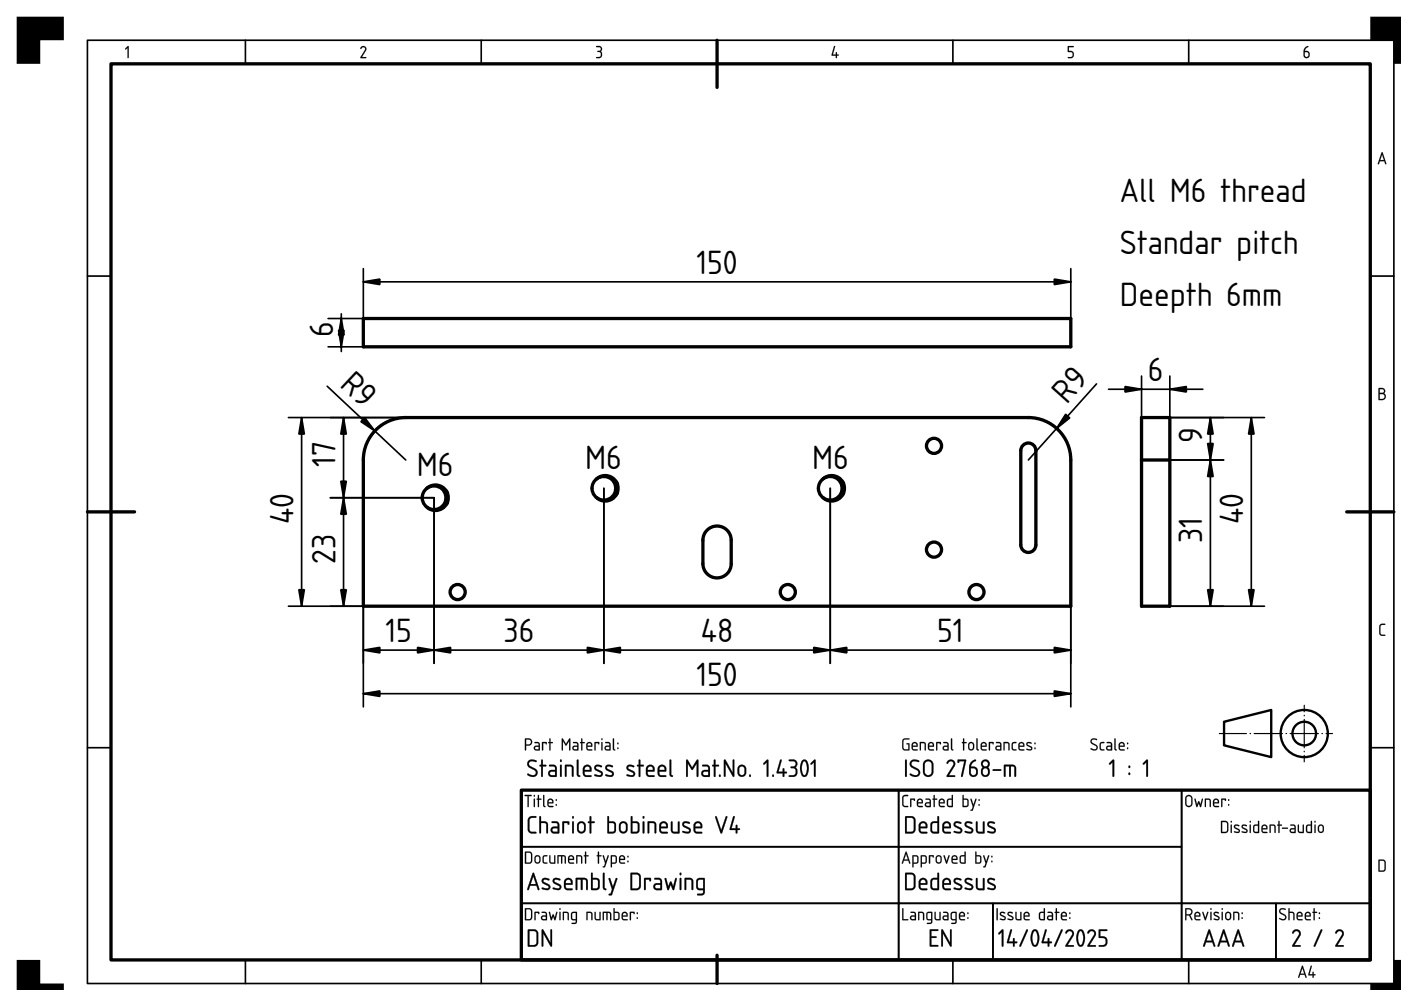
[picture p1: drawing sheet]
<svg xmlns="http://www.w3.org/2000/svg" width="297mm" height="210mm" viewBox="0 0 297 210" stroke-linecap="round" stroke-linejoin="round" font-family="sans-serif">
<defs><g id="words">
<g font-size="6.7">
<text x="237.4" y="42.8">All M6 thread</text>
<text x="237.4" y="53.9">Standar pitch</text>
<text x="147.7" y="58">150</text>
<text x="237.4" y="65">Deepth 6mm</text>
<text x="70.6" y="71.5" transform="rotate(-90 70.6 71.5)">6</text>
<text x="71.8" y="81.8" transform="rotate(43 71.8 81.8)">R9</text>
<text x="243.4" y="80.8">6</text>
<text x="226.2" y="85.8" transform="rotate(-48 226.2 85.8)">R9</text>
<text x="254.9" y="94" transform="rotate(-90 254.9 94)">9</text>
<text x="71.1" y="99.1" transform="rotate(-90 71.1 99.1)">17</text>
<text x="88.4" y="100.9">M6</text>
<text x="124.1" y="99.4">M6</text>
<text x="172.2" y="99.4">M6</text>
<text x="62.2" y="111.1" transform="rotate(-90 62.2 111.1)">40</text>
<text x="263.6" y="111.1" transform="rotate(-90 263.6 111.1)">40</text>
<text x="71.1" y="119.5" transform="rotate(-90 71.1 119.5)">23</text>
<text x="254.9" y="115.1" transform="rotate(-90 254.9 115.1)">31</text>
<text x="81.7" y="136.1">15</text>
<text x="106.8" y="136.1">36</text>
<text x="148.6" y="136.1">48</text>
<text x="198.7" y="136.1">51</text>
<text x="147.7" y="145.3">150</text>
</g>
</g></defs>
<path d="M23.5 13.5h267v190h-267zM152 8.5v10M18.5 108.5h10M285.5 108.5h10M110.5 167.5h180v36h-180zM152 202.5v6" fill="none" stroke="#000" stroke-width=".7"/>
<g fill="none" stroke="#000" stroke-width=".35">
<path d="M18.5 8.5h277v200h-277zM52 8.5v5M102 8.5v5M202 8.5v5M252 8.5v5M18.5 58.5h5M290.5 58.5h5M18.5 158.5h5M290.5 158.5h5M110.5 167.5h80v12h-80zM110.5 179.5h80v12h-80zM190.5 179.5h60v12h-60z"/>
<path d="M190.5 167.5h60v12h-60zM250.5 167.5h40v24h-40zM110.5 191.5h80v12h-80zM190.5 191.5h20v12h-20zM210.5 191.5h40v12h-40zM250.5 191.5h20v12h-20zM270.5 191.5h20v12h-20zM52 203.5v5M102 203.5v5M202 203.5v5M252 203.5v5"/>
</g>
<g fill="#000">
<path d="M3.5 3.5h10v5h-5v5h-5zM27 9.8l.3 .1v2.3l-.1 .1-.2-.1v-2l-.3 .3-.2-.1zM76.5 10a.64 .64 0 0 1 .9-.1 .64 .64 0 0 1 .2 .9l-.9 1.3h.8l.1 .2h-1.2l.9-1.6a.44 .44 0 0 0-.2-.7 .44 .44 0 0 0-.6 .4l-.1-.1zM126.4 9.8a.75 .75 0 0 1 1 .1 .75 .75 0 0 1 0 1 .82 .82 0 0 1 .1 1.2 .82 .82 0 0 1-1.1 .1v-.1a.76 .76 0 0 0 1-.7l-.1-.2-.6-.2v-.2a.47 .47 0 0 0 .6-.1 .47 .47 0 0 0-.1-.7h-.8zM176.9 9.8l.2 .1-.5 1.7h.6l.1-.6 .2 .6 .3 .1-.3 .1-.2 .5-.1-.5-.9-.1zM226.4 9.8h1.1l.2 .1-.2 .1h-.9v.8a.8 .8 0 0 1 1.1 .5 .8 .8 0 0 1-.6 1l-.7-.1 .6-.1a.54 .54 0 0 0 .4-.5 .54 .54 0 0 0-.4-.6h-.6zM290.5 3.5h6.6v10h-1.6v-5h-5zM292.6 132.4l.3-.1h.8v.2h-.8l-.2 .2v1.5l.2 .4h.7l.1 .2h-.8l-.4-.4-.1-1.5zM3.5 203.5h5v5h5v1.5h-10zM295.5 203.5h1.6v6.5h-6.6v-1.5h5z"/>
<path d="M27 9.8l.3 .1v2.3l-.1 .1-.2-.1 .1-2-.4 .3-.2-.1zM27 9.8l-.5 .6 .2 .1 .4-.4 .1 2.2 .1-2.4z"/>
<path d="M76.5 10l.3-.2h.4l.4 .2 .1 .4-1 1.7h.8l.2 .2-1.2 .1-.1-.2 .9-1.5v-.6a.52 .52 0 0 0-.8 .3l-.1-.1zM76.7 9.9l-.3 .4h.2a.41 .41 0 0 1 .6-.3 .41 .41 0 0 1 .1 .7l-.9 1.6h1.2l-.1-.2h-.8l.8-1.4a.63 .63 0 0 0 0-.7 .63 .63 0 0 0-.8-.1z"/>
<path d="M126.4 9.8h.8l.3 .1a.62 .62 0 0 1-.1 1 .84 .84 0 0 1 .1 1.2 .84 .84 0 0 1-1.2 .1l1-.2a.6 .6 0 0 0 0-.8 .6 .6 0 0 0-.6-.2v-.2a.49 .49 0 0 0 .5-.1 .49 .49 0 0 0 .1-.6l-.9-.1zM126.4 9.8v.2l.9 .1 .1 .3-.1 .3-.7 .2 .7 .2a.63 .63 0 0 1 0 .9 .63 .63 0 0 1-.8 .1l-.1 .1a.81 .81 0 0 0 1.1-.1 .81 .81 0 0 0-.1-1.2 .71 .71 0 0 0 .1-1 .71 .71 0 0 0-1-.1z"/>
<path d="M176.9 9.8l.2 .1-.5 1.7h.6l.1-.6 .2 .6 .4 .1-.4 .1-.2 .5-.1-.5h-.8l-.1-.1zM176.9 9.8l-.6 1.9 .9 .1 .1 .5 .1-.5 .4-.1-.4-.1v-.5h-.1l-.1 .5h-.6l.4-1.7z"/>
<path d="M226.4 9.8l1.1-.1 .2 .2-.2 .1h-.9v.8h.6l.5 .4v.7l-.2 .3-.4 .2-.7-.2 .6-.1a.52 .52 0 0 0 .4-.5 .52 .52 0 0 0-.4-.5l-.6-.1zM226.4 9.8v1.2l.9 .2 .1 .5-.2 .4-.8 .1 .7 .1a.79 .79 0 0 0 .5-1 .79 .79 0 0 0-1-.5v-.8l1.1-.1z"/>
<path d="M276.7 10.1l.5-.3 .2 .2a.79 .79 0 0 0-.7 .8 .75 .75 0 0 1 1 .8 .75 .75 0 0 1-1.1 .6l-.2-.5a1.82 1.82 0 0 1 .3-1.6zM276.6 11v.7a.4 .4 0 0 0 .4 .4 .4 .4 0 0 0 .4-.4l-.1-.5z"/>
<path d="M276.7 10.1l.7-.3v.2l-.5 .2-.3 .6h.6l.3 .2a1 1 0 0 1 0 1.2 .62 .62 0 0 1-.9 0l-.2-.5a1.84 1.84 0 0 1 .3-1.6zM276.7 10.1a1.89 1.89 0 0 0-.3 1.8 .69 .69 0 0 0 1 .3 .69 .69 0 0 0 .2-1l-.4-.4h-.6l.2-.4 .6-.5v-.1zM276.6 11l.2 1h.5a.59 .59 0 0 0-.3-.9zM276.6 11l.7 .2a.51 .51 0 0 1 .1 .6 .51 .51 0 0 1-.6 .2z"/>
<path d="M292.9 32.3h.3l.7 2.3-.1 .3-.3-.7h-.9l-.3 .6-.2-.1zM293 32.3l-.9 2.4h.3l.1-.5h1l.3 .6 .1-.2-.8-2.2zM293 32.8l-.4 1.1h.8zM293 32.7l.4 1.3h-.8z"/>
<path d="M293 32.3h.1l.8 2.3-.1 .2-.3-.6h-.9l-.3 .6-.2-.1zM293 32.8l-.4 1.1h.8z"/>
<path d="M292.3 82.3h.7a.65 .65 0 0 1 .6 .3 .65 .65 0 0 1-.2 .8 .77 .77 0 0 1 .4 .8 .77 .77 0 0 1-.7 .6h-.8zM292.5 83.6v1h.6a.52 .52 0 0 0 .5-.5 .52 .52 0 0 0-.5-.5zM292.5 82.5v.8h.5a.39 .39 0 0 0 .4-.4 .39 .39 0 0 0-.4-.4z"/>
<path d="M292.3 82.3l.9-.1 .2 .2a.62 .62 0 0 1 0 1 .78 .78 0 0 1 .4 .8 .78 .78 0 0 1-.7 .6h-.8zM292.3 82.3v2.5h.8a.76 .76 0 0 0 .7-.6 .76 .76 0 0 0-.4-.8 .63 .63 0 0 0 .2-.7 .63 .63 0 0 0-.6-.4zM292.5 83.6v1l.9-.2 .2-.3-.2-.4zM292.5 83.5h.6a.54 .54 0 0 1 .5 .6 .54 .54 0 0 1-.5 .5h-.6zM292.5 82.5v.8h.5a.37 .37 0 0 0 .4-.4 .37 .37 0 0 0-.4-.4zM292.5 82.5h.5a.41 .41 0 0 1 .5 .4 .41 .41 0 0 1-.5 .4h-.5z"/>
<path d="M292.6 132.4a1.02 1.02 0 0 1 1.1 0l-.1 .1h-.7l-.2 .4v1.4l.2 .2 .8 .1-.1 .2h-.8l-.3-.3-.1-1.6zM292.6 132.4l-.2 .5 .1 1.5 .4 .4h.8l-.1-.2h-.7l-.2-.4v-1.5l.2-.2h.8v-.2h-.8z"/>
<path d="M111.5 156.8v1h.6a.52 .52 0 0 0 .5-.5 .52 .52 0 0 0-.6-.5zM111.3 156.6l.1-.1a1.18 1.18 0 0 1 1.2 .3 .78 .78 0 0 1 .2 .8 .78 .78 0 0 1-.7 .5h-.6v.9l-.2 .1zM113.5 158.4l-.1 .3 .2 .2h.6v-.6zM113.3 157.3l.9 .1 .3 .4-.1 1.3h-.7a.52 .52 0 0 1-.5-.5 .52 .52 0 0 1 .5-.5h.5v-.4l-.9-.2zM114.9 157.4h1l-.1 .4-.1-.2h-.5v1.4l-.2 .1-.1-.1zM116.5 156.6l.2 .1v.6l.5 .2-.5 .1v1.4l-.1 .1-.1-.1v-1.4l-.3-.1 .3-.2zM119.1 156.6h.2l.7 1.1 .7-1.1h.2v2.5l-.2-.1v-1.9l-.7 1-.6-1v1.9l-.3 .1zM121.7 158.4l-.1 .3 .2 .2h.6v-.6zM121.5 157.3l.8 .1 .3 .4v1.3h-.8a.52 .52 0 0 1-.5-.5 .52 .52 0 0 1 .5-.5h.6v-.4l-.9-.2zM123.3 156.6l.2 .1v.6l.5 .2-.5 .1v1.4l-.2 .1-.1-.1v-1.4l-.2-.1 .2-.2zM124.6 157.7v.4h.7l-.2-.5zM124.5 157.5a.64 .64 0 0 1 .9 0 .64 .64 0 0 1 .1 .8h-.9l.1 .5 .9 .2-.8 .1a1.06 1.06 0 0 1-.3-1.6zM126.1 157.4h1l-.1 .4-.2-.2h-.5v1.4l-.1 .1-.2-.1zM127.5 157.4l.2 .1v1.5l-.1 .1-.1-.1zM127.5 156.7a.17 .17 0 0 1 .3 0 .17 .17 0 0 1-.3 0zM128.5 158.4l-.1 .3 .2 .2h.6v-.6zM128.3 157.3l.9 .1 .3 .4-.1 1.3h-.7a.52 .52 0 0 1-.5-.5 .52 .52 0 0 1 .5-.5h.5v-.4l-.9-.2zM130 156.6l.2 .1v2l.2 .3-.1 .1-.3-.1-.1-.3zM130.9 158.5h.2v.3h-.2zM130.9 157.5h.2v.3h-.2z"/>
<path d="M111.5 156.8v1h.6a.51 .51 0 0 0 .5-.5 .51 .51 0 0 0-.6-.5zM111.5 156.8h.5a.54 .54 0 0 1 .6 .5 .54 .54 0 0 1-.5 .6h-.6zM111.3 156.6l.1-.1a1.2 1.2 0 0 1 1.3 .3h-.1a.78 .78 0 0 1 .2 .8 .78 .78 0 0 1-.7 .5h-.6l.1 .9-.3 .1zM111.3 156.6l.1 2.5 .1-1a1.08 1.08 0 0 0 1.2-.3 .77 .77 0 0 0-.6-1.2zM113.5 158.4l.1 .4 .6 .1v-.6zM113.5 158.4l.7-.1v.6l-.7-.1zM113.3 157.3h.9l.3 .5-.1 1.3h-.7a.54 .54 0 0 1-.5-.5 .54 .54 0 0 1 .5-.5h.5v-.4l-.9-.2zM113.3 157.4v.1l.9 .2v.4h-.5a.5 .5 0 0 0-.5 .5 .5 .5 0 0 0 .5 .5h.7v-1.3l-.2-.4zM114.9 157.3h.9l.2 .1-.2 .4-.1-.2h-.5v1.4l-.2 .1-.1-.1zM115 157.4v1.7l.1-1.6h.6l.1 .3 .1-.4zM116.5 156.6l.2 .1v.6h.4l.2 .2-.6 .1v1.4l-.1 .1-.1-.1v-1.4l-.3-.1 .3-.2zM116.5 156.6v.7l-.3 .2 .3 .1 .1 1.5 .1-1.5 .5-.1-.5-.2v-.6zM119.1 156.6h.3l.6 1.1 .7-1.1h.2v2.5l-.3-.1v-1.9l-.6 1-.7-1 .1 1.9-.3 .1zM119.1 156.6v2.5l.2-.1v-1.9l.7 1 .7-1v1.9l.2 .1v-2.5h-.2l-.7 1.2-.7-1.2zM121.7 158.4l.1 .4 .6 .1v-.6zM121.7 158.4l.7-.1v.6l-.7-.1zM121.5 157.3h.8l.4 .5-.1 1.3h-.8a.54 .54 0 0 1-.5-.5 .54 .54 0 0 1 .5-.5h.6l-.1-.4-.8-.2zM121.5 157.4v.1l.9 .2v.4h-.6a.5 .5 0 0 0-.4 .5 .5 .5 0 0 0 .4 .5h.8v-1.3l-.3-.4zM123.2 156.6l.3 .1v.6h.4l.1 .2-.5 .1v1.4l-.2 .1-.1-.1v-1.4l-.3-.1 .3-.2zM123.3 156.6l-.1 .7-.2 .2 .2 .1 .1 1.5 .1-1.5 .6-.1-.6-.2v-.6zM124.6 157.7v.4h.7l-.2-.5zM124.6 157.7a.42 .42 0 0 1 .6-.1 .42 .42 0 0 1 .1 .5h-.8zM124.5 157.5a.65 .65 0 0 1 .9 0 .65 .65 0 0 1 .1 .9l-.9-.1 .1 .5 .7 .1 .2 .1-.2 .1h-.6a1.08 1.08 0 0 1-.3-1.6zM124.5 157.5a1.66 1.66 0 0 0-.1 1.5l.4 .1 .8-.1-.9-.1-.2-.3v-.3h1l-.1-.8-.5-.2zM126.1 157.3h.8l.2 .1-.1 .4-.2-.2h-.5v1.4l-.1 .1-.2-.1zM126.1 157.4l.1 1.7 .1-1.6h.5l.2 .3v-.4zM127.5 157.3l.3 .2v1.5l-.2 .1-.1-.1zM127.5 157.4l.1 1.7 .1-1.6zM127.5 156.7a.18 .18 0 0 1 .3 0 .18 .18 0 0 1-.3 0zM127.5 156.6v.3h.2v-.3zM128.5 158.4l.1 .4 .6 .1v-.6zM128.5 158.4l.7-.1v.6l-.7-.1zM128.3 157.3h.9l.3 .5-.1 1.3h-.7a.54 .54 0 0 1-.5-.5 .54 .54 0 0 1 .5-.5h.5v-.4l-.9-.2zM128.3 157.4v.1l.9 .2v.4h-.5a.5 .5 0 0 0-.5 .5 .5 .5 0 0 0 .5 .5h.7v-1.3l-.2-.4zM130 156.6l.2 .1v2l.3 .3-.2 .1-.3-.1-.1-.3zM130 156.6v2.1v.3l.3 .1 .1-.1-.2-.3v-2zM130.9 158.5h.2v.3h-.2zM130.9 158.5v.3h.2v-.3zM130.9 157.5h.2v.3h-.2zM130.9 157.5v.3h.2v-.3z"/>
<path d="M191.5 156.7l.4-.2 .9 .1-.1 .2h-.9l-.3 .4v1.2l.3 .4 .8 .1v-1.1l-.4-.1 .1-.1h.5v1.5h-1.1l-.3-.3-.1-1.7zM191.5 156.7l-.2 .4 .1 1.7 .5 .3h.9v-1.5l-.6 .1 .4 .1v1.1h-.8l-.3-.5v-1.2l.3-.4h.9l.1-.2h-.9zM193.6 157.7l-.1 .4h.8l-.2-.5zM193.6 157.7a.42 .42 0 0 1 .5-.1 .42 .42 0 0 1 .2 .5h-.8zM193.5 157.5a.66 .66 0 0 1 .9 0 .66 .66 0 0 1 0 .9l-.9-.1 .2 .5 .7 .1 .2 .1-.2 .1h-.6a1.08 1.08 0 0 1-.3-1.6zM193.5 157.5a1.66 1.66 0 0 0-.1 1.5l.4 .1 .8-.1-1-.1-.1-.3v-.3h1l-.1-.8-.5-.2zM195 157.3h.8l.4 .2 .1 .3v1.3l-.3-.2v-1.2l-.7-.1v1.4l-.3 .1zM195.1 157.4v1.7l.1-.1v-1.5l.8 .1 .1 1.3 .2 .2a1.66 1.66 0 0 0-.3-1.7zM197.1 157.7l-.1 .4h.8l-.2-.5zM197.1 157.7a.42 .42 0 0 1 .5-.1 .42 .42 0 0 1 .2 .5h-.8zM197 157.5a.66 .66 0 0 1 .8 0 .66 .66 0 0 1 .1 .9l-.9-.1 .1 .5 .8 .1 .1 .1-.1 .1h-.6a1.08 1.08 0 0 1-.3-1.6zM197 157.5a1.67 1.67 0 0 0-.1 1.5l.4 .1 .7-.1-.9-.1-.1-.3v-.3h1l-.1-.8-.5-.2zM198.5 157.3h.9l.1 .1-.1 .4-.1-.2h-.6v1.4l-.1 .1-.1-.1zM198.5 157.4l.1 1.7 .1-1.6h.6l.1 .3 .1-.4zM200.2 158.4l.1 .4 .6 .1v-.6zM200.2 158.4l.7-.1v.6l-.7-.1zM200 157.3h.9l.3 .5-.1 1.3h-.8a.54 .54 0 0 1-.5-.5 .54 .54 0 0 1 .6-.5h.5l-.1-.4-.8-.2zM200 157.4v.1l.9 .2v.4h-.5a.5 .5 0 0 0-.5 .5 .5 .5 0 0 0 .4 .5h.8v-1.3l-.3-.4zM201.6 156.6l.3 .1v2l.2 .3-.1 .1-.3-.1-.1-.3zM201.7 156.6l-.1 2.1 .1 .3 .3 .1 .1-.1-.2-.3v-2zM204.2 156.6l.2 .1v.6h.4l.2 .2-.6 .1v1.4l-.1 .1-.1-.1v-1.4l-.3-.1 .3-.2zM204.2 156.6v.7l-.3 .2 .3 .1 .1 1.5 .1-1.5 .5-.1-.5-.2v-.6zM205.6 157.7v1l.2 .1h.3l.1-1-.2-.2zM205.6 157.6l.3-.1 .3 .2 .1 .7a.42 .42 0 0 1-.4 .5 .42 .42 0 0 1-.4-.4zM205.5 157.4v.1a.64 .64 0 0 1 .7-.2 .64 .64 0 0 1 .4 .6l-.1 .8-.3 .4h-.6l-.4-.6a.97 .97 0 0 1 .3-1.1zM205.5 157.5l-.2 .3v.7a.62 .62 0 0 0 .6 .6 .62 .62 0 0 0 .6-.6l-.2-1-.4-.2zM207 156.6l.3 .1v2l.2 .3-.1 .1-.3-.1-.1-.3zM207.1 156.6l-.1 2.1 .1 .3 .3 .1 .1-.1-.3-.3v-2zM208.3 157.7l-.1 .4h.8l-.3-.5zM208.2 157.7a.42 .42 0 0 1 .6-.1 .42 .42 0 0 1 .2 .5h-.8zM208.1 157.5a.66 .66 0 0 1 .9 0 .66 .66 0 0 1 .1 .9l-.9-.1 .1 .5 .8 .1 .1 .1-.1 .1h-.7a1.08 1.08 0 0 1-.3-1.6zM208.2 157.5a1.66 1.66 0 0 0-.1 1.5l.3 .1 .8-.1-.9-.1-.1-.3v-.3h1l-.2-.8-.4-.2zM209.7 157.3h.8l.2 .1-.1 .4-.2-.2h-.5v1.4l-.1 .1-.2-.1zM209.7 157.4l.1 1.7 .1-1.6h.6l.1 .3 .1-.4zM211.4 158.4v.4l.7 .1v-.6zM211.3 158.4l.8-.1v.6l-.8-.1zM211.2 157.3h.8l.3 .5v1.3h-.8a.54 .54 0 0 1-.5-.5 .54 .54 0 0 1 .5-.5h.6l-.1-.4-.8-.2zM211.2 157.4v.1l.9 .2v.4h-.6a.5 .5 0 0 0-.5 .5 .5 .5 0 0 0 .5 .5h.8v-1.3l-.3-.4zM212.8 157.3h.7l.4 .2 .2 .3-.1 1.3-.2-.2-.1-1.2-.7-.1v1.4l-.2 .1zM212.8 157.4v1.7l.2-.1v-1.5l.7 .1 .1 1.3 .2 .2a1.66 1.66 0 0 0-.3-1.7zM214.6 157.5l.3-.2h.6v.2l-.5 .1a.77 .77 0 0 0 0 1.3h.5v.2h-.7l-.3-.3v-1zM214.6 157.5a1.36 1.36 0 0 0 .2 1.6l.7-.1-.6-.1a.88 .88 0 0 1 .1-1.4h.5v-.1zM216.2 157.7v.4h.7l-.2-.5zM216.2 157.7a.42 .42 0 0 1 .6-.1 .42 .42 0 0 1 .1 .5h-.8zM216.1 157.5a.65 .65 0 0 1 .9 0 .65 .65 0 0 1 .1 .9l-.9-.1 .1 .5 .7 .1 .2 .1-.2 .1h-.6a1.08 1.08 0 0 1-.3-1.6zM216.1 157.5a1.66 1.66 0 0 0 0 1.5l.3 .1 .8-.1-.9-.1-.2-.3v-.3h1l-.1-.8-.4-.2zM217.7 157.4a.62 .62 0 0 1 1 .3l-.6-.1-.2 .2 .7 .4a.48 .48 0 0 1 .2 .7 .48 .48 0 0 1-.6 .2l-.6-.1v-.2h.9l.1-.1-.9-.6-.1-.3zM217.7 157.5l-.1 .3 .1 .3 .9 .6a.89 .89 0 0 1-1 .1l.1 .2 .7 .1 .4-.3-.1-.4-.7-.4a.32 .32 0 0 1 .1-.5 .32 .32 0 0 1 .4 .2l.2-.1v-.2l-.7-.1zM219.3 158.5h.2v.3h-.2zM219.3 158.5v.3h.2v-.3zM219.3 157.5h.2v.3h-.2zM219.3 157.5v.3h.2v-.3z"/>
<path d="M191.5 156.7l.4-.2 .9 .1-.1 .2h-.9l-.3 .4v1.2l.3 .4 .8 .1v-1.1l-.4-.1 .1-.1h.5v1.5h-.9l-.5-.3-.1-1.7zM193.6 157.7l-.1 .4h.8l-.2-.5zM193.5 157.5a.64 .64 0 0 1 .9 0 .64 .64 0 0 1 0 .8h-.9l.1 .5 1 .2-.8 .1a1.06 1.06 0 0 1-.3-1.6zM195 157.3a.88 .88 0 0 1 1.3 .6l-.1 1.2-.2-.2v-1.2l-.7-.1v1.4l-.3 .1zM197.1 157.7l-.1 .4h.8l-.2-.5zM197 157.5a.64 .64 0 0 1 .8 0 .64 .64 0 0 1 .1 .8h-.9l.1 .5 .9 .2-.7 .1a1.06 1.06 0 0 1-.3-1.6zM198.5 157.4h1l-.1 .4-.1-.2h-.6v1.4l-.1 .1-.1-.1zM200.2 158.4l-.1 .3 .2 .2h.6v-.6zM200 157.3l.8 .1 .3 .4v1.3h-.8a.52 .52 0 0 1-.5-.5 .52 .52 0 0 1 .6-.5h.5v-.4l-.9-.2zM201.7 156.6l.2 .1v2l.2 .3-.1 .1-.3-.1-.1-.3zM204.2 156.6l.2 .1v.6l.5 .2-.5 .1v1.4l-.1 .1-.1-.1v-1.4l-.3-.1 .3-.2zM205.6 157.7l-.1 .8a.4 .4 0 0 0 .4 .4 .4 .4 0 0 0 .4-.5l-.1-.7zM205.5 157.5a.64 .64 0 0 1 1 .4v.6a.64 .64 0 0 1-.6 .6 .64 .64 0 0 1-.6-.6v-.8zM207 156.6l.3 .1v2l.2 .3-.1 .1-.3-.1-.1-.3zM208.3 157.7l-.1 .4h.8l-.3-.5zM208.1 157.5a.64 .64 0 0 1 .9 0 .64 .64 0 0 1 .1 .8h-.9l.1 .5 .9 .2-.8 .1a1.06 1.06 0 0 1-.3-1.6zM209.7 157.4h1l-.1 .4-.2-.2h-.5v1.4l-.1 .1-.1-.1zM211.3 158.4v.3l.1 .2h.7v-.6zM211.2 157.3l.8 .1 .3 .4v1.3h-.8a.52 .52 0 0 1-.5-.5 .52 .52 0 0 1 .5-.5h.6l-.1-.4-.8-.2zM212.8 157.3a.88 .88 0 0 1 1.2 .6l-.1 1.2-.1-.2v-1.2l-.8-.1v1.4l-.2 .1zM214.6 157.5l.8-.2 .1 .2a.52 .52 0 0 0-.6 .1 .52 .52 0 0 0-.2 .6l.1 .5 .7 .3a.65 .65 0 0 1-.8 0 .65 .65 0 0 1-.2-.7zM216.2 157.7v.4h.7l-.2-.5zM216.1 157.5a.64 .64 0 0 1 .9 0 .64 .64 0 0 1 .1 .8h-.9l.1 .5 .9 .2-.8 .1a1.06 1.06 0 0 1-.3-1.6zM217.7 157.5a.61 .61 0 0 1 1 .2l-.6-.1-.3 .2 .8 .4a.52 .52 0 0 1 .1 .8 .52 .52 0 0 1-.7 .1l-.4-.2 .2-.1a.45 .45 0 0 0 .4 .1 .45 .45 0 0 0 .4-.3l-.9-.5-.1-.3zM219.3 158.5h.2v.3h-.2zM219.3 157.5h.2v.3h-.2z"/>
<path d="M231.4 156.7a.99 .99 0 0 1 1.2 .1l-.1 .1a.59 .59 0 0 0-.6-.1 .59 .59 0 0 0-.4 .5l.8 .6a.65 .65 0 0 1 .2 1.1 .89 .89 0 0 1-1.3-.4l1 .2 .3-.3-.1-.3-1.2-.8zM231.4 156.8l-.1 .6 .9 .7a.43 .43 0 0 1 .3 .6 .43 .43 0 0 1-.6 .2l-.6-.3v.3a.77 .77 0 0 0 .9 .2 .77 .77 0 0 0 .5-.9l-.4-.3-.7-.4-.2-.3 .3-.4 .8 .1 .1-.2-.8-.1zM233.3 157.5l.2-.2h.6v.2l-.4 .1a.77 .77 0 0 0 0 1.3h.4v.2h-.7l-.2-.3-.1-1zM233.3 157.5a1.36 1.36 0 0 0 .1 1.6l.7-.1-.6-.1a.88 .88 0 0 1 .2-1.4h.4v-.1zM234.8 158.4l.1 .4 .6 .1v-.6zM234.8 158.4l.8-.1v.6l-.8-.1zM234.7 157.3h.8l.3 .5v1.3h-.8a.54 .54 0 0 1-.5-.5 .54 .54 0 0 1 .5-.5h.5v-.4l-.8-.2zM234.7 157.4v.1l.8 .2 .1 .4h-.6a.5 .5 0 0 0-.5 .5 .5 .5 0 0 0 .5 .5h.7l.1-1.3-.3-.4zM236.3 156.6l.2 .1v2l.3 .3-.2 .1-.2-.1-.1-.3zM236.3 156.6v2.1l.1 .3 .2 .1 .2-.1-.3-.3v-2zM237.5 157.7l-.1 .4h.8l-.2-.5zM237.5 157.7a.42 .42 0 0 1 .5-.1 .42 .42 0 0 1 .2 .5h-.8zM237.4 157.5a.66 .66 0 0 1 .9 0 .66 .66 0 0 1 0 .9l-.9-.1 .2 .5 .7 .1 .2 .1-.2 .1h-.6a1.08 1.08 0 0 1-.3-1.6zM237.4 157.5a1.66 1.66 0 0 0-.1 1.5l.4 .1 .7-.1-.9-.1-.1-.3v-.3h1l-.1-.8-.5-.2zM239 158.5h.2v.3h-.2zM239 158.5v.3h.2v-.3zM239 157.5h.2v.3h-.2zM239 157.5v.3h.2v-.3z"/>
<path d="M231.4 156.7a.99 .99 0 0 1 1.2 .1l-.1 .1a.6 .6 0 0 0-.7-.1 .6 .6 0 0 0-.3 .5l.8 .6a.73 .73 0 0 1 .1 1.2 .73 .73 0 0 1-1.2-.4l.1-.1a.61 .61 0 0 0 .7 .3 .61 .61 0 0 0 .5-.6l-1.1-.7-.2-.4zM233.3 157.5l.7-.2 .1 .2a.52 .52 0 0 0-.6 .1 .52 .52 0 0 0-.1 .6v.5l.8 .3a.65 .65 0 0 1-.8 0 .65 .65 0 0 1-.3-.7zM234.8 158.4v.3l.1 .2h.6v-.6zM234.7 157.3l.8 .1 .3 .4v1.3h-.8a.52 .52 0 0 1-.5-.5 .52 .52 0 0 1 .5-.5h.5v-.4l-.8-.2zM236.3 156.6l.2 .1v2l.3 .3-.2 .1-.2-.1-.1-.3zM237.5 157.7l-.1 .4h.8l-.2-.5zM237.4 157.5a.64 .64 0 0 1 .9 0 .64 .64 0 0 1 0 .8h-.9l.1 .5 1 .2-.8 .1a1.06 1.06 0 0 1-.3-1.6zM239 158.5h.2v.3h-.2zM239 157.5h.2v.3h-.2z"/>
<path d="M111.2 168.6l1.4-.1 .2 .2-.2 .1h-.5v2.2l-.1 .1-.2-.1v-2.2h-.6zM111.3 168.6l-.1 .1 .7 .1 .1 2.3 .1-2.3 .6-.1zM113.2 169.3l.2 .2v1.5l-.1 .1-.1-.1zM113.2 169.4l.1 1.7 .1-1.6zM113.1 168.7a.2 .2 0 0 1 .4 0 .2 .2 0 0 1-.4 0zM113.2 168.6v.3h.2v-.3zM114.1 168.6l.2 .1v.6h.4l.1 .2-.5 .1v1.4l-.1 .1-.2-.1v-1.4l-.2-.1 .2-.2zM114.1 168.6v.7l-.3 .2 .3 .1 .1 1.5 .1-1.5 .5-.1-.5-.2v-.6zM115.2 168.6l.2 .1v2l.3 .3-.2 .1-.3-.1-.1-.3zM115.2 168.6v2.1l.1 .3 .2 .1 .1-.1-.2-.3v-2zM116.4 169.7l-.1 .4h.8l-.2-.5zM116.4 169.7a.42 .42 0 0 1 .5-.1 .42 .42 0 0 1 .2 .5h-.8zM116.3 169.5a.65 .65 0 0 1 .9 0 .65 .65 0 0 1 0 .9l-.9-.1 .1 .5 .8 .1 .2 .1-.2 .1h-.6a1.08 1.08 0 0 1-.3-1.6zM116.3 169.5a1.66 1.66 0 0 0-.1 1.5l.4 .1 .7-.1-.9-.1-.1-.3v-.3h1l-.1-.8-.5-.2zM117.8 170.5h.3v.3h-.3zM117.9 170.5v.3h.1v-.3zM117.8 169.5h.3v.3h-.3zM117.9 169.5v.3h.1v-.3z"/>
<path d="M111.2 168.6l1.4-.1 .1 .2-.6 .1v2.2l-.1 .1-.2-.1v-2.2h-.6zM113.2 169.4l.2 .1v1.5l-.1 .1-.1-.1zM113.2 168.7a.17 .17 0 0 1 .3 0 .17 .17 0 0 1-.3 0zM114.1 168.6l.2 .1v.6l.5 .2-.5 .1v1.4l-.1 .1-.2-.1v-1.4l-.2-.1 .2-.2zM115.2 168.6l.2 .1v2l.3 .3-.2 .1-.2-.1-.2-.3zM116.4 169.7l-.1 .4h.8l-.2-.5zM116.3 169.5a.64 .64 0 0 1 .8 0 .64 .64 0 0 1 .1 .8h-.9l.1 .5 .9 .2-.7 .1a1.06 1.06 0 0 1-.3-1.6zM117.8 170.5h.2v.3h-.2zM117.8 169.5h.2v.3h-.2z"/>
<path d="M112 161.3a1.42 1.42 0 0 1 1.8 .1l-.2 .2a.91 .91 0 0 0-1.4 .4l.3 .5a1.92 1.92 0 0 1 1.5 1v.6l-.3 .4a1.47 1.47 0 0 1-1.9-.3l.2-.2 1.1 .3h.2l.3-.3a.55 .55 0 0 0-.4-.7l-1.3-.8-.1-.5zM112.1 161.3a.91 .91 0 0 0 .2 1.5l1 .5a.64 .64 0 0 1 .2 .9 .64 .64 0 0 1-1 .1l-.5-.3-.2 .2 .1 .2a1.13 1.13 0 0 0 1.3 .3 1.13 1.13 0 0 0 .7-1.2l-.5-.6-.9-.4a.56 .56 0 0 1-.3-.9l.3-.2 1.1 .1 .2-.1-.2-.2-.9-.1zM114.8 161.1h.3v.1v1l.6-.1 .2 .2-.3 .2h-.5v2l-.2 .3-.2-.3v-2h-.3v-.2v-.1h.3zM114.8 161.1v1.1l-.4 .1 .4 .2v2l.1 .2 .2-.2v-2l.7-.2-.1-.1h-.6v-1zM116.7 163.7l-.1 .4 .2 .2 .9 .1v-.8zM116.7 163.7l1-.1v.8l-1-.1-.2-.3zM116.4 162.2l1.1-.1 .6 .6v1.9l-.3 .2h-.9a.77 .77 0 0 1-.7-.8 .77 .77 0 0 1 .7-.8h.8l-.1-.5-.1-.2h-1.1zM116.5 162.2v.2l1 .1 .2 .2v.6h-.8a.72 .72 0 0 0-.7 .7 .72 .72 0 0 0 .7 .7l1.1-.1v-1.9l-.5-.5zM118.8 162.2h.3v.1v2.2l-.2 .2-.2-.2zM118.8 162.2v2.3l.1 .2 .2-.2v-2.2zM118.7 161.3a.26 .26 0 0 1 .5 0 .26 .26 0 0 1-.5 0zM118.8 161.1v.4h.2v-.4zM119.8 162.2l1.1-.1 .5 .3a3.5 3.5 0 0 1 .2 2.3h-.3l-.1-.2-.1-1.9-1-.1v2v.2h-.3zM119.8 162.2v2.4l.3-.1v-2h.8l.4 .2v1.8l.1 .2 .2-.2v-1.3a.8 .8 0 0 0-.7-1zM122.3 161.1h.3l.1 .1v2.9l.3 .5a.54 .54 0 0 1-.6-.1 .54 .54 0 0 1-.1-.7zM122.4 161.1l-.1 .1a8.4 8.4 0 0 0 .2 3.3l.3 .2 .2-.1-.4-.5v-2.9zM124.1 162.7l-.1 .6h1.1l-.2-.6a.61 .61 0 0 0-.8 0zM124.1 162.7a.59 .59 0 0 1 .7-.2 .59 .59 0 0 1 .3 .8h-1.2zM123.9 162.4a.94 .94 0 0 1 1.3 0 .94 .94 0 0 1 .1 1.2h-1.4l.2 .7h1.1l.3 .3-.3 .2h-.9a.92 .92 0 0 1-.7-1.3 1.08 1.08 0 0 1 .3-1.1zM123.9 162.4a2.22 2.22 0 0 0-.1 2.1l.5 .2h.9l.2-.1-.2-.2-1.1-.1-.2-.4v-.3l1.5-.1v-.7l-.2-.4-.7-.2zM126.1 162.3a1.2 1.2 0 0 1 1.6 .2l-.2 .2a.81 .81 0 0 0-1.1 .1l.1 .2 .9 .5a.68 .68 0 0 1 .4 .8 .68 .68 0 0 1-.9 .4l-.9-.2 .1-.3 1 .1 .3-.1v-.3l-1-.5a.68 .68 0 0 1-.3-1.1zM126.2 162.3l-.2 .5 .2 .4 1.1 .6 .2 .3a.8 .8 0 0 1-1.3 .1h-.2l.1 .3 1.1 .2 .3-.1a.61 .61 0 0 0 .3-.6 .61 .61 0 0 0-.4-.5l-.9-.4-.2-.3a.62 .62 0 0 1 1-.2h.3l-.1-.3-.9-.1zM128.5 162.3a1.2 1.2 0 0 1 1.5 .2l-.2 .2a.81 .81 0 0 0-1.1 .1l.2 .2 .9 .5a.68 .68 0 0 1 .3 .8 .68 .68 0 0 1-.8 .4l-1-.2 .2-.3 .9 .1 .3-.1v-.3l-1-.5a.68 .68 0 0 1-.2-1.1zM128.5 162.3l-.2 .5 .2 .4 1.1 .6 .2 .3a.8 .8 0 0 1-1.2 .1h-.2l.1 .3 1 .2 .4-.1a.61 .61 0 0 0 .2-.6 .61 .61 0 0 0-.4-.5l-.9-.4-.2-.3a.62 .62 0 0 1 1.1-.2h.2l-.1-.3-.8-.1zM133 162.3a1.2 1.2 0 0 1 1.5 .2l-.2 .2a.81 .81 0 0 0-1.1 .1l.2 .2 .9 .5a.68 .68 0 0 1 .3 .8 .68 .68 0 0 1-.8 .4l-1-.2 .2-.3 1 .1 .2-.1v-.3l-1-.5a.68 .68 0 0 1-.2-1.1zM133 162.3l-.2 .5 .2 .4 1.1 .6 .2 .3a.8 .8 0 0 1-1.2 .1h-.2l.1 .3 1 .2 .4-.1a.61 .61 0 0 0 .2-.6 .61 .61 0 0 0-.4-.5l-.9-.4-.2-.3a.62 .62 0 0 1 1.1-.2h.2v-.3l-.9-.1zM135.4 161.1h.3l.1 .1v1l.5-.1 .2 .2-.2 .2h-.5v2l-.2 .3-.2-.3v-2h-.3l-.1-.2 .1-.1h.3zM135.5 161.1l-.1 1.1-.3 .1 .3 .2v2l.2 .2 .1-.2v-2l.8-.2-.2-.1h-.6v-1zM137.4 162.7l-.1 .6h1.1l-.1-.6a.61 .61 0 0 0-.9 0zM137.4 162.7a.59 .59 0 0 1 .8-.2 .59 .59 0 0 1 .2 .8h-1.1zM137.3 162.4a.94 .94 0 0 1 1.2 0 .94 .94 0 0 1 .1 1.2h-1.3l.2 .7h1.1l.2 .3-.2 .2h-.9a.92 .92 0 0 1-.8-1.3 1.08 1.08 0 0 1 .4-1.1zM137.3 162.4a2.22 2.22 0 0 0-.1 2.1l.5 .2h.9l.2-.1-.2-.2-1.1-.1-.2-.4v-.3l1.4-.1v-.7l-.1-.4-.7-.2zM139.9 162.7l-.1 .6h1.1l-.1-.6a.61 .61 0 0 0-.9 0zM139.9 162.7a.59 .59 0 0 1 .8-.2 .59 .59 0 0 1 .2 .8h-1.1zM139.7 162.4a.94 .94 0 0 1 1.3 0 .94 .94 0 0 1 .1 1.2h-1.3l.2 .7h1.1l.2 .3-.2 .2h-.9a.92 .92 0 0 1-.8-1.3 1.08 1.08 0 0 1 .4-1.1zM139.8 162.4a2.22 2.22 0 0 0-.2 2.1l.6 .2h.9l.2-.1-.2-.2-1.1-.1-.2-.4v-.3l1.4-.1v-.7l-.2-.4-.6-.2zM142 161.1h.3v.1v2.9l.4 .5a.54 .54 0 0 1-.7-.1 .54 .54 0 0 1-.1-.7zM142 161.1v.1a8.4 8.4 0 0 0 .1 3.3l.4 .2 .2-.1-.4-.5v-2.9zM145.5 161.1h.3l.9 1.6 1-1.6h.3v3.6h-.3v-.2v-2.6l-.9 1.4-1-1.4 .1 2.6-.1 .2h-.3zM145.5 161.1v3.6h.3v-.2v-2.7l1 1.4 .9-1.4v2.7l.1 .2h.2v-3.6h-.3l-1 1.7-.9-1.7zM149.2 163.7l-.1 .4 .2 .2 .9 .1v-.8zM149.1 163.7l1.1-.1v.8l-1.1-.1-.1-.3zM148.9 162.2l1.1-.1 .5 .6v1.9l-.2 .2h-.9a.77 .77 0 0 1-.7-.8 .77 .77 0 0 1 .7-.8h.8l-.1-.5-.2-.2h-1zM148.9 162.2v.2l1 .1 .3 .2v.6h-.8a.72 .72 0 0 0-.7 .7 .72 .72 0 0 0 .7 .7l1.1-.1v-1.9l-.5-.5zM151.4 161.1h.3v.1v1l.6-.1 .2 .2-.2 .2h-.6v2l-.2 .3-.2-.3 .1-2h-.4v-.2v-.1h.4zM151.4 161.1v1.1l-.4 .1 .4 .2v2l.1 .2 .2-.2v-2l.7-.2-.1-.1h-.6v-1zM152.5 164.3l.2-.1 .1 .5h-.3zM152.5 164.3v.3l.2 .1v-.4zM153.5 161.1h.4l1.4 2.8v-2.7l.1-.1h.3v3.6l-.4-.1-1.4-2.7v2.6l-.1 .2h-.3zM153.5 161.1v3.5l.3-.1v-2.7l1.6 2.8h.2v-3.5l-.2 .1v2.8l-1.6-2.9zM156.9 162.6l-.1 .3-.1 .9a.58 .58 0 0 0 .9 .5l.2-.6v-.9l-.5-.3zM156.9 162.6l.4-.1 .4 .1 .2 .3v.8a.59 .59 0 0 1-.6 .7 .59 .59 0 0 1-.6-.6v-.9zM156.7 162.3a.94 .94 0 0 1 1.5 .7 1.54 1.54 0 0 1-.3 1.5l-.6 .2-.7-.2a1.81 1.81 0 0 1 .1-2.2zM156.7 162.4l-.3 .6a1.4 1.4 0 0 0 .4 1.6 .89 .89 0 0 0 1.4-.8l-.1-1-.2-.4-.6-.2zM158.9 164.3l.2-.1 .1 .5h-.3zM158.9 164.3v.3l.2 .1v-.4zM162.5 161.1l.2-.1 .2 .2v3.3l-.2 .2-.2-.2 .1-2.9-.5 .5-.3-.1zM162.6 161.1l-.8 .9 .3 .1 .5-.5v2.9l.1 .2 .2-.2v-3.3v-.1zM163.7 164.3l.3-.1 .1 .5h-.3zM163.8 164.3v.3l.2 .1v-.4zM165.4 161l.3 .1 .1 .1-.7 2.4h.8v-.5l.2-.2 .2 .2v.5h.4l.2 .2-.2 .2h-.4v.5l-.2 .2-.2-.2v-.5h-1.1l-.2-.2zM165.5 161.1l-.8 2.7 .1 .2h1.2v.5l.1 .2 .2-.2v-.6l.5-.1-.1-.2h-.4l-.1-.6h-.2v.6h-1l.7-2.4v-.1zM167.3 161.1l1.1-.1 .4 .3a.88 .88 0 0 1-.1 1.4 1.2 1.2 0 0 1 .2 1.7 1.2 1.2 0 0 1-1.7 .1l.2-.2 1.1-.1a.88 .88 0 0 0 .1-1 .88 .88 0 0 0-1-.4v-.3h.2a.61 .61 0 0 0 .7-.2 .61 .61 0 0 0 .1-.7l-1.3-.2zM167.3 161.1v.2l.9 .1a.56 .56 0 0 1 .5 .3 .56 .56 0 0 1-.2 .7l-.9 .3 1 .3a.9 .9 0 0 1 0 1.2 .9 .9 0 0 1-1.2 .2l-.2 .1a1.15 1.15 0 0 0 1.7-.2 1.15 1.15 0 0 0-.3-1.6 .93 .93 0 0 0 .3-1.2 .93 .93 0 0 0-1.1-.4zM170.4 161.5l-.4 1.2a2.09 2.09 0 0 0 .5 1.6l.3-.1 .2-.6 .1-1.2-.3-.9zM170.4 161.4h.1a2.19 2.19 0 0 1 .6 1.9l-.2 .9-.5 .2-.3-.5-.1-1 .1-.8zM170.1 161.2l.5-.2 .5 .3a2.91 2.91 0 0 1-.3 3.4h-.5l-.3-.2-.4-1.2 .1-1.2zM170.2 161.2a2.82 2.82 0 0 0 .1 3.5l.6-.1 .3-.4 .2-.9v-1.2a.82 .82 0 0 0-.4-.8 .82 .82 0 0 0-.8-.1zM172.6 161.1l.2-.1 .2 .2v3.3l-.2 .2-.2-.2v-2.9l-.5 .5-.3-.1zM172.6 161.1l-.7 .9 .3 .1 .4-.5v2.9l.2 .2 .1-.2v-3.3v-.1z"/>
<path d="M112 161.3a1.41 1.41 0 0 1 1.8 .1l-.2 .2a.92 .92 0 0 0-1.5 .4l.4 .5a1.9 1.9 0 0 1 1.4 1 1.07 1.07 0 0 1-.5 1.2 1.07 1.07 0 0 1-1.2-.2l-.4-.2 .2-.3a1.19 1.19 0 0 0 1.6 0 .58 .58 0 0 0-.3-.7l-1.4-.9-.1-.4zM114.8 161.1h.3v.1v1h.6l.1 .1-.2 .2h-.5v2l-.2 .2-.2-.2v-2l-.3-.2 .3-.1zM116.7 163.7l-.1 .4 .2 .2 .9 .1v-.8zM116.4 162.2h1.1l.5 .5v1.9l-.2 .1h-.9a.74 .74 0 0 1-.7-.7 .74 .74 0 0 1 .7-.8h.8v-.5l-.2-.2h-1.1zM118.8 162.2h.3v.1v2.2l-.2 .2-.2-.2zM118.7 161.3a.25 .25 0 0 1 .5 0 .25 .25 0 0 1-.5 0zM119.8 162.2a1.44 1.44 0 0 1 1.8 .5v1.8l-.2 .2-.1-.2-.1-1.8-.3-.2h-.8v2l-.1 .2a3.9 3.9 0 0 1-.2-2.5zM122.3 161.1h.3l.1 .1v2.9l.3 .5a.52 .52 0 0 1-.6-.1 .52 .52 0 0 1-.1-.7zM124.1 162.7l-.1 .6h1.1a.58 .58 0 0 0-.3-.7 .58 .58 0 0 0-.7 .1zM123.9 162.4a.92 .92 0 0 1 1.2 0 .92 .92 0 0 1 .2 1.2h-1.4l.2 .7 1.1 .1 .2 .2-.2 .1h-.9a.89 .89 0 0 1-.7-1.2 1.14 1.14 0 0 1 .3-1.1zM126.2 162.3a1.2 1.2 0 0 1 1.4 .2l-.1 .2-.6-.2a.34 .34 0 0 0-.4 0 .34 .34 0 0 0-.1 .4l1 .6a.71 .71 0 0 1 .3 1 .71 .71 0 0 1-1 .2l-.7-.2v-.3h.2a.78 .78 0 0 0 1.3-.1l-.3-.3-.8-.4a.66 .66 0 0 1-.2-1.1zM128.5 162.3a1.2 1.2 0 0 1 1.5 .2l-.2 .2-.6-.2a.34 .34 0 0 0-.4 0 .34 .34 0 0 0-.1 .4l1.1 .6a.71 .71 0 0 1 .2 1 .71 .71 0 0 1-1 .2l-.6-.2v-.3h.2a.78 .78 0 0 0 1.2-.1l-.2-.3-.9-.4a.66 .66 0 0 1-.2-1.1zM133 162.3a1.2 1.2 0 0 1 1.5 .2l-.2 .2-.6-.2a.34 .34 0 0 0-.4 0 .34 .34 0 0 0-.1 .4l1.1 .6a.71 .71 0 0 1 .2 1 .71 .71 0 0 1-1 .2l-.6-.2v-.3h.2a.78 .78 0 0 0 1.2-.1l-.2-.3-.9-.4a.66 .66 0 0 1-.2-1.1zM135.5 161.1h.2l.1 .1v1h.5l.2 .1-.2 .2h-.5v2l-.2 .2-.2-.2v-2l-.4-.2 .4-.1zM137.4 162.7l-.1 .6h1.1a.58 .58 0 0 0-.2-.7 .58 .58 0 0 0-.8 .1zM137.3 162.4a.92 .92 0 0 1 1.2 0 .92 .92 0 0 1 .1 1.2h-1.3l.2 .7 1.1 .1 .2 .2-.2 .1h-.9a.89 .89 0 0 1-.7-1.2 1.14 1.14 0 0 1 .3-1.1zM139.9 162.7l-.1 .6h1.1a.58 .58 0 0 0-.3-.7 .58 .58 0 0 0-.7 .1zM139.8 162.4a.92 .92 0 0 1 1.2 0 .92 .92 0 0 1 .1 1.2h-1.3l.2 .7 1.1 .1 .2 .2-.2 .1h-.9a.89 .89 0 0 1-.8-1.2 1.14 1.14 0 0 1 .4-1.1zM142 161.1h.3v.1v2.9l.4 .5a.52 .52 0 0 1-.7-.1 .52 .52 0 0 1 0-.7zM145.5 161.1h.3l.9 1.6 1-1.6h.3v3.6h-.3v-.2v-2.6l-.9 1.4-1-1.4v2.6v.2h-.3zM149.1 163.7v.4l.2 .2 .9 .1v-.8zM148.9 162.2h1.1l.5 .5v1.9l-.2 .1h-.9a.74 .74 0 0 1-.7-.7 .74 .74 0 0 1 .7-.8h.8l-.1-.5-.2-.2h-1zM151.4 161.1h.3v.1v1h.6l.2 .1-.2 .2h-.6v2l-.2 .2-.1-.2v-2l-.4-.2 .4-.1zM152.5 164.3h.3v.4h-.3zM153.5 161.1h.3l1.5 2.8v-2.7l.1-.1h.2v3.6l-.3-.1-1.5-2.7v2.6v.2h-.3zM156.9 162.6l-.2 .3v.9a.57 .57 0 0 0 .6 .6 .57 .57 0 0 0 .6-.7l-.1-.8-.1-.3-.4-.1zM156.7 162.3a.92 .92 0 0 1 1.5 .7 1.51 1.51 0 0 1-.3 1.5 .92 .92 0 0 1-1 .1 .92 .92 0 0 1-.5-.8v-1zM158.9 164.3h.3v.4h-.3zM162.6 161.1l.1-.1 .2 .2v3.3l-.2 .2-.1-.2v-2.9l-.5 .5-.3-.1zM163.8 164.3h.2v.4h-.2zM165.5 161.1h.2v.1l-.6 2.4h.8v-.5l.2-.2 .2 .2v.5h.4l.2 .2-.6 .2v.5l-.2 .2-.2-.2v-.5h-1.1l-.1-.2zM167.3 161.1a1.21 1.21 0 0 1 1.8 .8l-.4 .8a1.18 1.18 0 0 1 .2 1.7 1.18 1.18 0 0 1-1.7 .1l.2-.1a.88 .88 0 0 0 1-.1 .88 .88 0 0 0 .3-1l-.4-.4-.6-.1v-.2a.67 .67 0 0 0 .8-.2 .67 .67 0 0 0-.1-.9l-1.1-.2zM170.4 161.4l-.4 1.3a2.07 2.07 0 0 0 .5 1.7 2.3 2.3 0 0 0 .5-2.3l-.2-.6zM170.1 161.2a.84 .84 0 0 1 .9 0 .84 .84 0 0 1 .4 .9l.1 .9a2.1 2.1 0 0 1-.7 1.7h-.3a1.53 1.53 0 0 1-.9-1.7l.2-1.2zM172.6 161.1l.2-.1 .1 .2v3.3l-.1 .2-.2-.2v-2.9l-.5 .5-.3-.1z"/>
<path d="M112.2 173.3a1.47 1.47 0 0 1 1.5-.1l-.2 .2-1 .1-.2 .4v2.2l.4 .3h1l-.1 .3h-1.1l-.5-.5-.1-2.3zM114.4 173.1h.3v1a1.34 1.34 0 0 1 1.3 .3l.2 .5-.1 1.8h-.2l-.1-.2v-1.8l-.4-.2h-.7v2v.2h-.3zM117.2 175.7l-.1 .4 .2 .2 .9 .1v-.8zM117 174.2h1.1l.5 .5v1.9l-.2 .1h-.9a.74 .74 0 0 1-.8-.7 .74 .74 0 0 1 .8-.8h.7v-.5l-.2-.2-1-.1zM119.3 174.2l1.2-.1 .2 .2-.2 .6-.1-.1-.1-.3h-.7v2l-.2 .2a3.9 3.9 0 0 1-.1-2.5zM121.4 174.2h.2l.1 .1v2.2l-.2 .2-.2-.2zM121.3 173.3a.25 .25 0 0 1 .5 0 .25 .25 0 0 1-.5 0zM122.9 174.6l-.2 .3v.9a.57 .57 0 0 0 .6 .6 .57 .57 0 0 0 .5-.7v-.8l-.1-.3-.4-.1zM122.7 174.3a.92 .92 0 0 1 1.5 .7 1.51 1.51 0 0 1-.3 1.5 .92 .92 0 0 1-1 .1 .92 .92 0 0 1-.6-.8l.1-1zM125.1 173.1h.2l.1 .1v1h.5l.2 .1-.2 .2h-.5v2l-.2 .2-.2-.2v-2l-.4-.2 .4-.1zM129.1 174.5v1.9l1-.1a1.91 1.91 0 0 0-.1-1.8zM128.8 173.1l.3 .1v.9l1 .1 .5 .4v1.4l-.2 .5a1.59 1.59 0 0 1-1.4 .2l-.2-.1zM131.8 174.6l-.2 .3v.9a.57 .57 0 0 0 .6 .6 .57 .57 0 0 0 .5-.7v-.8l-.2-.3-.3-.1zM131.6 174.3a.92 .92 0 0 1 1.5 .7 1.51 1.51 0 0 1-.3 1.5 .92 .92 0 0 1-1 .1 .92 .92 0 0 1-.6-.8l.1-1zM134.1 174.5v1.9l.9-.1a1.91 1.91 0 0 0 0-1.8zM133.8 173.1l.3 .1v.9l1 .1 .4 .4 .1 1.4-.2 .5a1.59 1.59 0 0 1-1.4 .2l-.3-.1zM136.3 174.2h.3v.1v2.2l-.2 .2-.1-.2zM136.2 173.3a.25 .25 0 0 1 .5 0 .25 .25 0 0 1-.5 0zM137.3 174.2a1.44 1.44 0 0 1 1.8 .5v1.8l-.1 .2-.2-.2v-1.8l-.4-.2h-.8v2l-.1 .2a3.9 3.9 0 0 1-.2-2.5zM140.3 174.7l-.2 .6h1.2a.58 .58 0 0 0-.3-.7 .58 .58 0 0 0-.7 .1zM140.1 174.4a.92 .92 0 0 1 1.2 0 .92 .92 0 0 1 .1 1.2h-1.3l.2 .7 1.1 .1 .2 .2-.2 .1h-.9a.89 .89 0 0 1-.7-1.2 1.14 1.14 0 0 1 .3-1.1zM142.3 174.2h.3v.2v1.7l.4 .3h.7v-2.1l.2-.1 .2 .2-.1 2.3h-1.1a.84 .84 0 0 1-.7-1.1zM144.8 174.3a1.2 1.2 0 0 1 1.5 .2l-.2 .2-.6-.2a.34 .34 0 0 0-.4 0 .34 .34 0 0 0-.1 .4l1.1 .6a.71 .71 0 0 1 .2 1 .71 .71 0 0 1-1 .2l-.6-.2v-.3h.2a.78 .78 0 0 0 1.2-.1l-.2-.3-.9-.4a.66 .66 0 0 1-.2-1.1zM147.5 174.7l-.1 .6h1.1a.58 .58 0 0 0-.2-.7 .58 .58 0 0 0-.8 .1zM147.4 174.4a.92 .92 0 0 1 1.2 0 .92 .92 0 0 1 .1 1.2h-1.3l.2 .7 1.1 .1 .2 .2-.2 .1h-.9a.89 .89 0 0 1-.8-1.2 1.14 1.14 0 0 1 .4-1.1zM151.7 173.1l.3 .1 .9 2.8 1-2.8 .3-.1-1.2 3.6-.3-.1zM155.5 173.1h.2l.1 .1-.7 2.4h.9v-.5l.2-.2 .1 .2v.5h.4l.2 .2-.6 .2v.5l-.1 .2-.2-.2v-.5h-1.1l-.2-.2z"/>
<path d="M112.2 173.3l.4-.3 1.1 .1v.3l-1.1 .1-.3 .2v2.1l.1 .4 1.3 .2v.3h-1.2l-.5-.5-.1-2.3zM112.2 173.3l-.3 .6 .1 2.3 .5 .5h1.1l.1-.3h-1l-.4-.3-.1-2.2 .3-.4 1-.1 .2-.2a1.48 1.48 0 0 0-1.5 .1zM114.4 173.1h.3v1a1.37 1.37 0 0 1 1.3 .2l.2 .6v1.8h-.3l-.1-.2v-1.8l-1.1-.2v2v.2h-.3zM114.4 173.1v3.5l.3-.1v-2h.7l.4 .2 .1 1.8 .2 .2 .1-1.8-.2-.5a1.32 1.32 0 0 0-1.3-.2l-.1-1.1zM117.2 175.7v.4l.2 .2 .8 .1v-.8zM117.2 175.7l1-.1v.8l-1-.1-.1-.3zM117 174.2l1.1-.1 .5 .6v1.9l-.2 .2h-.9a.77 .77 0 0 1-.8-.8 .77 .77 0 0 1 .8-.8h.7v-.5l-.2-.2h-1zM117 174.2v.2l1 .1 .2 .2v.6h-.7a.72 .72 0 0 0-.7 .7 .72 .72 0 0 0 .7 .7l1.1-.1-.1-1.9-.4-.5zM119.3 174.2l1.2-.1 .2 .2v.5l-.2 .1-.1-.1-.1-.3h-.7v2l-.2 .2-.2-.2zM119.3 174.2a4.3 4.3 0 0 0 .1 2.5l.2-.2v-2h.8l.1 .3 .2-.5-.2-.1zM121.3 174.2h.3l.1 .1v2.2l-.2 .2-.2-.2zM121.4 174.2l-.1 2.3 .2 .2 .1-.2v-2.2zM121.3 173.3a.26 .26 0 0 1 .5 0 .26 .26 0 0 1-.5 0zM121.4 173.1v.4h.2v-.4zM122.9 174.6l-.2 .3v.9a.58 .58 0 0 0 .9 .5l.2-.6-.1-.9-.4-.3zM122.9 174.6l.4-.1 .4 .1 .1 .3 .1 .8a.59 .59 0 0 1-.6 .7 .59 .59 0 0 1-.6-.6v-.9zM122.7 174.3a.94 .94 0 0 1 1.5 .7 1.54 1.54 0 0 1-.3 1.5l-.6 .2-.7-.2a1.81 1.81 0 0 1 .1-2.2zM122.7 174.4l-.3 .6a1.4 1.4 0 0 0 .4 1.6 .89 .89 0 0 0 1.4-.8l-.1-1-.2-.4-.7-.2zM125 173.1h.3l.1 .1v1l.5-.1 .2 .2-.2 .2h-.5v2l-.2 .3-.2-.3v-2h-.3l-.1-.2 .1-.1h.3zM125.1 173.1l-.1 1.1-.3 .1 .3 .2v2l.2 .2 .1-.2v-2l.8-.2-.2-.1h-.6v-1zM129.1 174.5v1.9l1-.1 .1-.3v-1.3l-.2-.2zM129.1 174.5l1.1 .1a2.22 2.22 0 0 1-.1 1.7l-1 .1zM128.8 173.1h.3v.1v.9l1 .1 .5 .3v1.5l-.2 .5a1.62 1.62 0 0 1-1.4 .2l-.3-.1zM128.8 173.1v3.5l.2 .1a1.57 1.57 0 0 0 1.4-.2l.2-.5-.1-1.4-.4-.4h-1v-1zM131.8 174.6l-.2 .3v.9a.58 .58 0 0 0 .9 .5l.2-.6-.1-.9-.4-.3zM131.8 174.6l.4-.1 .4 .1 .1 .3v.8a.59 .59 0 0 1-.5 .7 .59 .59 0 0 1-.6-.6v-.9zM131.6 174.3a.94 .94 0 0 1 1.5 .7 1.54 1.54 0 0 1-.3 1.5l-.7 .2-.6-.2a1.81 1.81 0 0 1 .1-2.2zM131.6 174.4l-.3 .6a1.4 1.4 0 0 0 .4 1.6 .89 .89 0 0 0 1.3-.8v-1l-.2-.4-.7-.2zM134.1 174.5v1.9l.9-.1 .2-.3v-1.3l-.2-.2zM134.1 174.5l1 .1a2.22 2.22 0 0 1 0 1.7l-1 .1zM133.8 173.1h.3v.1v.9l1 .1 .4 .3 .1 1.5-.2 .5a1.62 1.62 0 0 1-1.4 .2l-.3-.1zM133.8 173.1v3.5l.2 .1a1.57 1.57 0 0 0 1.3-.2l.3-.5-.1-1.4-.4-.4h-1v-1zM136.3 174.2h.3v.1v2.2l-.2 .2-.2-.2zM136.3 174.2v2.3l.1 .2 .2-.2v-2.2zM136.2 173.3a.26 .26 0 0 1 .5 0 .26 .26 0 0 1-.5 0zM136.3 173.1v.4h.3v-.4zM137.3 174.2l1.1-.1 .6 .3a3.5 3.5 0 0 1 .1 2.3h-.3v-.2l-.1-1.9-1.1-.1 .1 2-.1 .2h-.3zM137.4 174.2v2.4l.2-.1v-2h.8l.4 .2v1.8l.2 .2 .1-.2v-1.3a.8 .8 0 0 0-.7-1zM140.3 174.7l-.2 .6h1.2l-.2-.6a.61 .61 0 0 0-.8 0zM140.2 174.7a.59 .59 0 0 1 .8-.2 .59 .59 0 0 1 .3 .8h-1.2zM140.1 174.4a.94 .94 0 0 1 1.2 0 .94 .94 0 0 1 .1 1.2h-1.3l.2 .7h1.1l.2 .3-.2 .2h-.9a.92 .92 0 0 1-.8-1.3 1.08 1.08 0 0 1 .4-1.1zM140.1 174.4a2.22 2.22 0 0 0-.1 2.1l.5 .2h.9l.2-.1-.2-.2-1.1-.1-.2-.4v-.3l1.4-.1 .1-.7-.2-.4-.7-.2zM142.3 174.2h.3v1.9l.4 .2 .7 .1v-2.1l.2-.2 .2 .3v2.3l-1.2 .1-.5-.3a3.6 3.6 0 0 1-.1-2.3zM142.3 174.2a3.7 3.7 0 0 0 .2 2.3l.4 .2h1.1l.1-2.3-.2-.2-.1 .1v2.1h-.8l-.4-.3v-1.7l-.1-.2zM144.8 174.3a1.2 1.2 0 0 1 1.5 .2l-.2 .2a.81 .81 0 0 0-1.1 .1l.2 .2 .9 .5a.68 .68 0 0 1 .4 .8 .68 .68 0 0 1-.9 .4l-.9-.2 .1-.3 1 .1 .3-.1-.1-.3-1-.5a.68 .68 0 0 1-.2-1.1zM144.8 174.3l-.1 .5 .1 .4 1.1 .6 .3 .3a.8 .8 0 0 1-1.3 .1h-.2l.1 .3 1 .2 .4-.1a.61 .61 0 0 0 .3-.6 .61 .61 0 0 0-.4-.5l-.9-.4-.2-.3a.62 .62 0 0 1 1-.2h.2v-.3l-.9-.1zM147.5 174.7l-.1 .6h1.1l-.1-.6a.61 .61 0 0 0-.9 0zM147.5 174.7a.59 .59 0 0 1 .8-.2 .59 .59 0 0 1 .2 .8h-1.1zM147.3 174.4a.94 .94 0 0 1 1.3 0 .94 .94 0 0 1 .1 1.2h-1.3l.2 .7h1.1l.2 .3-.2 .2h-.9a.92 .92 0 0 1-.8-1.3 1.08 1.08 0 0 1 .4-1.1zM147.4 174.4a2.22 2.22 0 0 0-.1 2.1l.5 .2h.9l.2-.1-.2-.2-1.1-.1-.2-.4v-.3l1.4-.1v-.7l-.1-.4-.7-.2zM151.7 173.1l.3 .1 .9 2.8 .9-2.8 .4-.1v.2l-1.2 3.4-.3-.1zM151.7 173.1l1 3.5 .3 .1 1.1-3.6-.2 .1-1 2.9-.9-2.9zM155.5 173l.3 .1v.1l-.7 2.4h.9v-.5l.2-.2 .2 .2-.1 .5h.4l.2 .2-.2 .2h-.4l.1 .5-.2 .2-.2-.2v-.5h-1.1l-.2-.2zM155.5 173.1l-.8 2.7 .2 .2h1.1v.5l.2 .2 .1-.2v-.6l.6-.1-.2-.2h-.4v-.6h-.2l-.1 .6h-.9l.7-2.4-.1-.1z"/>
<path d="M191.5 168.7l.3-.1h.7v.2h-.7l-.2 .2-.1 1.5 .3 .4h.6l.1 .2h-.8l-.4-.4v-1.5zM193 169.4h1l-.1 .4-.2-.2h-.5v1.4l-.1 .1-.1-.1zM194.7 169.7l-.1 .4h.8l-.2-.5zM194.6 169.5a.64 .64 0 0 1 .9 0 .64 .64 0 0 1 .1 .8h-1l.2 .5 .9 .2-.8 .1a1.06 1.06 0 0 1-.3-1.6zM196.4 170.4l-.1 .3 .2 .2h.6v-.6zM196.2 169.3l.9 .1 .3 .4-.1 1.3h-.7a.52 .52 0 0 1-.5-.5 .52 .52 0 0 1 .5-.5h.5v-.4l-.9-.2zM198 168.6l.2 .1v.6l.5 .2-.5 .1v1.4l-.1 .1-.2-.1v-1.4l-.2-.1 .2-.2zM199.4 169.7l-.1 .4h.8l-.2-.5zM199.2 169.5a.64 .64 0 0 1 .9 0 .64 .64 0 0 1 .1 .8h-.9l.1 .5 .9 .2-.8 .1a1.06 1.06 0 0 1-.3-1.6zM201.1 169.6l-.1 .3v.8l.8 .2v-1.3zM200.9 169.5l.2-.2h.7v-.6l.2-.1v2.5h-.9l-.3-.3zM204.3 169.6v1.3h.5a.91 .91 0 0 0 .2-1.3zM204.1 168.6l.2 .1v.6h.7l.3 .3 .1 1.1-.4 .4-.9-.1zM205.8 169.4h.2l.4 1.2 .4-1.2 .1-.1 .1 .1-.9 2.5-.4-.1 .3-.1 .2-.7zM207.5 170.5h.2v.3h-.2zM207.5 169.5h.2v.3h-.2z"/>
<path d="M191.5 168.7a1.02 1.02 0 0 1 1.1 0l-.2 .1h-.6l-.2 .4v1.4l.2 .2 .8 .1-.2 .2h-.7l-.4-.3v-1.6zM191.5 168.7l-.2 .5v1.5l.4 .4h.8l-.1-.2h-.7l-.2-.4v-1.5l.3-.2h.7v-.2h-.7zM193 169.3h.9l.1 .1-.1 .4-.2-.2h-.5v1.4l-.1 .1-.2-.1zM193 169.4l.1 1.7 .1-1.6h.6l.1 .3 .1-.4zM194.7 169.7l-.1 .4h.8l-.2-.5zM194.7 169.7a.42 .42 0 0 1 .5-.1 .42 .42 0 0 1 .2 .5h-.8zM194.6 169.5a.66 .66 0 0 1 .9 0 .66 .66 0 0 1 .1 .9l-1-.1 .2 .5 .7 .1 .2 .1-.2 .1h-.6a1.08 1.08 0 0 1-.3-1.6zM194.6 169.5a1.66 1.66 0 0 0-.1 1.5l.4 .1 .8-.1-.9-.1-.2-.3v-.3h1l-.1-.8-.5-.2zM196.4 170.4l.1 .4 .6 .1v-.6zM196.4 170.4l.7-.1v.6l-.7-.1zM196.2 169.3h.9l.3 .5-.1 1.3h-.7a.54 .54 0 0 1-.5-.5 .54 .54 0 0 1 .5-.5h.5v-.4l-.9-.2zM196.3 169.4v.1l.8 .2v.4h-.5a.5 .5 0 0 0-.5 .5 .5 .5 0 0 0 .5 .5h.7v-1.3l-.2-.4zM198 168.6l.2 .1v.6h.4l.1 .2-.5 .1v1.4l-.1 .1-.2-.1v-1.4l-.2-.1 .2-.2zM198 168.6v.7l-.3 .2 .3 .1 .1 1.5 .1-1.5 .5-.1-.5-.2v-.6zM199.4 169.7l-.1 .4h.8l-.3-.5zM199.4 169.7a.42 .42 0 0 1 .5-.1 .42 .42 0 0 1 .2 .5h-.8zM199.2 169.5a.65 .65 0 0 1 .9 0 .65 .65 0 0 1 .1 .9l-.9-.1 .1 .5 .8 .1 .1 .1-.1 .1h-.7a1.08 1.08 0 0 1-.3-1.6zM199.3 169.5a1.66 1.66 0 0 0-.1 1.5l.3 .1 .8-.1-.9-.1-.1-.3v-.3h1l-.1-.8-.5-.2zM201.1 169.6v1.1l.7 .2v-1.3zM201.1 169.6l.7-.1v1.4a.65 .65 0 0 1-.8-.3zM200.9 169.5l.2-.2h.7v-.6l.2-.1v2.5h-.7l-.4-.1a1.55 1.55 0 0 1-.1-1.4zM200.9 169.5l-.1 1.3 .3 .3h.9v-2.5l-.2 .1v.6l-.7 .1zM204.3 169.6v1.3l.7-.1 .1-1.1zM204.3 169.5l.7 .1a1.39 1.39 0 0 1 0 1.3h-.7zM204.1 168.6l.2 .1v.6h.7l.3 .3v1.2l-.3 .3h-.8l-.1-.1zM204.1 168.6v2.4l.9 .1 .3-.4v-1l-.2-.3-.8-.1v-.6zM205.8 169.3l.2 .1 .4 1.2 .4-1.2 .1-.1 .1 .1-.7 2.4-.2 .1-.4-.1 .3-.1 .2-.7zM205.8 169.4l.5 1.6-.2 .7-.3 .1 .3 .1 .9-2.5h-.2l-.4 1.3-.4-1.2zM207.5 170.5h.2v.3h-.2zM207.5 170.5v.3h.2v-.3zM207.5 169.5h.2v.3h-.2zM207.5 169.5v.3h.2v-.3z"/>
<path d="M192.3 173.4v3l1.2-.1 .3-.5-.1-2-.4-.4zM191.9 173.1h1.6l.6 .6v2.4l-.6 .6h-1.6zM195.3 174.7l-.1 .6h1.1a.58 .58 0 0 0-.3-.7 .58 .58 0 0 0-.7 .1zM195.1 174.4a.92 .92 0 0 1 1.2 0 .92 .92 0 0 1 .2 1.2h-1.4l.2 .7 1.1 .1 .2 .2-.2 .1h-.9a.89 .89 0 0 1-.7-1.2 1.14 1.14 0 0 1 .3-1.1zM197.8 174.5l-.2 .5 .1 1.2 .4 .2h.6v-1.9zM197.4 174.4a1.3 1.3 0 0 1 1.3-.3v-.9l.2-.2 .2 .2v3.3l-.2 .2a1.47 1.47 0 0 1-1.4-.2l-.2-.5v-1.2zM200.3 174.7l-.2 .6h1.2a.58 .58 0 0 0-.3-.7 .58 .58 0 0 0-.7 .1zM200.1 174.4a.92 .92 0 0 1 1.2 0 .92 .92 0 0 1 .2 1.2h-1.4l.2 .7 1.1 .1 .2 .2-.2 .1h-.9a.89 .89 0 0 1-.7-1.2 1.14 1.14 0 0 1 .3-1.1zM202.4 174.3a1.2 1.2 0 0 1 1.4 .2l-.1 .2-.6-.2a.34 .34 0 0 0-.4 0 .34 .34 0 0 0-.1 .4l1 .6a.71 .71 0 0 1 .3 1 .71 .71 0 0 1-1 .2l-.7-.2v-.3h.2a.78 .78 0 0 0 1.3-.1l-.3-.3-.8-.4a.66 .66 0 0 1-.2-1.1zM204.7 174.3a1.2 1.2 0 0 1 1.5 .2l-.2 .2-.6-.2a.34 .34 0 0 0-.4 0 .34 .34 0 0 0-.1 .4l1.1 .6a.71 .71 0 0 1 .2 1 .71 .71 0 0 1-1 .2l-.6-.2v-.3h.2a.78 .78 0 0 0 1.2-.1l-.2-.3-.9-.4a.66 .66 0 0 1-.2-1.1zM207 174.2h.2l.1 .2v1.7l.3 .3h.8v-2.1l.2-.1 .2 .2-.1 2.3h-1.1a.84 .84 0 0 1-.7-1.1zM209.5 174.3a1.2 1.2 0 0 1 1.5 .2l-.2 .2-.6-.2a.34 .34 0 0 0-.4 0 .34 .34 0 0 0-.1 .4l1.1 .6a.71 .71 0 0 1 .2 1 .71 .71 0 0 1-1 .2l-.6-.2v-.3h.2a.78 .78 0 0 0 1.2-.1l-.2-.3-.9-.4a.66 .66 0 0 1-.2-1.1z"/>
<path d="M192.3 173.4v3l1.2-.1 .2-.5v-2l-.4-.4zM192.2 173.4h1.1l.4 .3v2.4a1.67 1.67 0 0 1-1.5 .3zM191.9 173.1l1.6-.1 .4 .3 .2 .4v2.4l-.6 .6h-1.6zM192 173.1v3.6h1.5l.6-.6v-2.4l-.6-.6zM195.3 174.7l-.1 .6h1.1l-.1-.6a.61 .61 0 0 0-.9 0zM195.3 174.7a.59 .59 0 0 1 .7-.2 .59 .59 0 0 1 .3 .8h-1.2zM195.1 174.4a.94 .94 0 0 1 1.3 0 .94 .94 0 0 1 .1 1.2h-1.4l.2 .7h1.1l.3 .3-.3 .2h-.9a.92 .92 0 0 1-.7-1.3 1.08 1.08 0 0 1 .3-1.1zM195.1 174.4a2.22 2.22 0 0 0-.1 2.1l.5 .2h.9l.2-.1-.2-.2-1.1-.1-.2-.4v-.3l1.5-.1v-.7l-.2-.4-.7-.2zM197.8 174.6l-.2 .4 .1 1.2 .1 .1 .9 .1v-1.9zM197.8 174.5h1v1.9h-.7l-.5-.2v-1.2zM197.4 174.4a1.32 1.32 0 0 1 1.3-.3v-.9l.2-.2 .2 .2v3.3l-.2 .3a1.5 1.5 0 0 1-1.4-.3l-.3-.5v-1.2zM197.5 174.4l-.2 .4 .1 1.6 .4 .3h1.1l.2-.2v-3.3l-.2-.1-.1 .1-.1 1a1.28 1.28 0 0 0-1.2 .2zM200.3 174.7l-.2 .6h1.2l-.2-.6a.61 .61 0 0 0-.8 0zM200.2 174.7a.59 .59 0 0 1 .8-.2 .59 .59 0 0 1 .3 .8h-1.2zM200.1 174.4a.94 .94 0 0 1 1.2 0 .94 .94 0 0 1 .2 1.2h-1.4l.2 .7h1.1l.2 .3-.2 .2h-.9a.92 .92 0 0 1-.7-1.3 1.08 1.08 0 0 1 .3-1.1zM200.1 174.4a2.22 2.22 0 0 0-.1 2.1l.5 .2h.9l.2-.1-.2-.2-1.1-.1-.2-.4v-.3l1.5-.1v-.7l-.2-.4-.7-.2zM202.3 174.3a1.2 1.2 0 0 1 1.6 .2l-.2 .2a.81 .81 0 0 0-1.1 .1l.1 .2 .9 .5a.68 .68 0 0 1 .4 .8 .68 .68 0 0 1-.9 .4l-.9-.2 .1-.3 1 .1 .3-.1v-.3l-1-.5a.68 .68 0 0 1-.3-1.1zM202.4 174.3l-.2 .5 .2 .4 1.1 .6 .2 .3a.8 .8 0 0 1-1.3 .1h-.2l.1 .3 1.1 .2 .3-.1a.61 .61 0 0 0 .3-.6 .61 .61 0 0 0-.4-.5l-.9-.4-.2-.3a.62 .62 0 0 1 1-.2h.3l-.1-.3-.9-.1zM204.7 174.3a1.2 1.2 0 0 1 1.5 .2l-.2 .2a.81 .81 0 0 0-1.1 .1l.2 .2 .9 .5a.68 .68 0 0 1 .3 .8 .68 .68 0 0 1-.8 .4l-1-.2 .2-.3 .9 .1 .3-.1v-.3l-1-.5a.68 .68 0 0 1-.2-1.1zM204.7 174.3l-.2 .5 .2 .4 1.1 .6 .2 .3a.8 .8 0 0 1-1.2 .1h-.2l.1 .3 1 .2 .3-.1a.61 .61 0 0 0 .3-.6 .61 .61 0 0 0-.4-.5l-.9-.4-.2-.3a.62 .62 0 0 1 1.1-.2h.2l-.1-.3-.8-.1zM206.9 174.2h.3l.1 1.9 .3 .2 .8 .1v-2.1l.2-.2 .2 .3-.1 2.3-1.1 .1-.5-.3a3.6 3.6 0 0 1-.2-2.3zM207 174.2a3.7 3.7 0 0 0 .1 2.3l.5 .2h1.1v-2.3l-.1-.2-.2 .1v2.1h-.8l-.3-.3-.1-1.7v-.2zM209.5 174.3a1.2 1.2 0 0 1 1.5 .2l-.2 .2a.81 .81 0 0 0-1.1 .1l.2 .2 .9 .5a.68 .68 0 0 1 .3 .8 .68 .68 0 0 1-.8 .4l-1-.2 .2-.3 .9 .1 .3-.1v-.3l-1-.5a.68 .68 0 0 1-.2-1.1zM209.5 174.3l-.2 .5 .2 .4 1.1 .6 .2 .3a.8 .8 0 0 1-1.2 .1h-.2l.1 .3 1 .2 .3-.1a.61 .61 0 0 0 .3-.6 .61 .61 0 0 0-.4-.5l-.9-.4-.2-.3a.62 .62 0 0 1 1.1-.2h.2l-.1-.3-.8-.1z"/>
<path d="M191.9 161.1h.3l.1 .2v3.2l-.2 .2-.2-.2zM193.1 161.3a1.41 1.41 0 0 1 1.8 .1l-.2 .2a.92 .92 0 0 0-1.5 .4l.4 .5a1.9 1.9 0 0 1 1.4 1 1.07 1.07 0 0 1-.5 1.2 1.07 1.07 0 0 1-1.2-.2l-.4-.2 .2-.3a1.19 1.19 0 0 0 1.6 0 .58 .58 0 0 0-.3-.7l-1.4-.9-.1-.4zM196.3 161.6l-.2 .5v1.6a.75 .75 0 0 0 .7 .7 .75 .75 0 0 0 .7-.8v-1.5a.75 .75 0 0 0-.4-.6 .75 .75 0 0 0-.8 .1zM196 161.4a1.11 1.11 0 0 1 1.2-.3 1.11 1.11 0 0 1 .7 1v1.5a1.1 1.1 0 0 1-1.1 1.1 1.1 1.1 0 0 1-1.1-1v-1.9zM201 161.3a.92 .92 0 0 1 1.2-.1 .92 .92 0 0 1 .2 1.3l-1.2 1.9h1.1h.2v.3h-1.8v-.2l1.3-2.2a.6 .6 0 0 0-.2-.9 .6 .6 0 0 0-.8 .5l-.3-.1zM203.1 161.1l1.5-.1 .2 .2-.7 3.4-.2 .1-.1-.2 .7-3.1h-1.1l-.2 .4-.2-.2zM205.9 161.6l.8-.5 .2 .1a1.88 1.88 0 0 0-1 1.3 1.12 1.12 0 0 1 1.4 .9 1.12 1.12 0 0 1-1.2 1.3l-.5-.4-.1-.4a2.91 2.91 0 0 1 .2-2.1zM205.8 162.9v1a.57 .57 0 0 0 .6 .5 .57 .57 0 0 0 .6-.6l-.2-.7-.3-.2zM208.5 163a.8 .8 0 0 0 .4 1.4 .71 .71 0 0 0 .6-.9 .71 .71 0 0 0-1-.5zM208.3 162a.6 .6 0 0 0 1.2 0 .6 .6 0 0 0-1.2 0zM208.3 161.2a.93 .93 0 0 1 1.3 .2 .93 .93 0 0 1-.1 1.3 1.07 1.07 0 0 1 .3 1.5 1.07 1.07 0 0 1-1.5 .3l-.3-.6a1.15 1.15 0 0 1 .4-1.2 .92 .92 0 0 1-.1-1.5zM210.5 163.1h1.6l.2 .2-.2 .1h-1.5h-.1zM212.9 162.2l1.8-.1a.84 .84 0 0 1 .7 1.2v1.2l-.1 .2-.2-.2-.1-1.8-.2-.2h-.5v2v.2h-.3v-2.2h-.8v2v.2h-.3z"/>
<path d="M191.9 161.1h.3l.1 .2v3.2l-.2 .3-.2-.3zM192 161.1l-.1 3.4 .2 .2 .1-.2v-3.2v-.2zM193.1 161.3a1.42 1.42 0 0 1 1.8 .1l-.2 .2a.91 .91 0 0 0-1.4 .4l.3 .5a1.92 1.92 0 0 1 1.5 1v.6l-.3 .4a1.47 1.47 0 0 1-1.9-.3l.2-.2 1.1 .3h.2l.3-.3a.55 .55 0 0 0-.4-.7l-1.3-.8-.1-.5zM193.2 161.3a.91 .91 0 0 0 .2 1.5l1 .5a.64 .64 0 0 1 .2 .9 .64 .64 0 0 1-1 .1l-.5-.3-.2 .2 .1 .2a1.13 1.13 0 0 0 1.3 .3 1.13 1.13 0 0 0 .7-1.2l-.5-.6-.9-.4a.56 .56 0 0 1-.3-.9l.3-.2 1.1 .1 .2-.1-.2-.2-.9-.1zM196.3 161.6l-.2 .5v1.6l.4 .6h.5l.4-.3 .1-1.9a.73 .73 0 0 0-.4-.6 .73 .73 0 0 0-.8 .1zM196.3 161.6l.7-.2 .5 .3 .1 1.9a.77 .77 0 0 1-.8 .8 .77 .77 0 0 1-.8-.7v-1.6zM196 161.3l.8-.3 .8 .3 .3 .5v1.8a1.13 1.13 0 0 1-1.1 1.2 1.13 1.13 0 0 1-1.1-1.1v-1.9zM196 161.4l-.3 .7v1.6l.3 .7a1.18 1.18 0 0 0 1.6 0l.2-.5 .1-1.8a1.1 1.1 0 0 0-.7-1 1.1 1.1 0 0 0-1.2 .3zM200.9 161.3a.92 .92 0 0 1 1.4 .1l.2 .4v.5l-1.3 2.1h1.1h.2v.3h-1.8v-.3l1.3-2.1 .1-.3-.1-.4a.64 .64 0 0 0-1 .3h-.3v-.1zM201.1 161.2l-.4 .6 .2 .1 .1-.1a.59 .59 0 0 1 .9-.4 .59 .59 0 0 1 .2 .9l-1.4 2.2 .1 .2h1.7l-.2-.3h-1.2l1.3-1.9a.94 .94 0 0 0-.5-1.4zM203 161.1l1.6-.1 .3 .2-.8 3.4-.2 .2-.2-.3 .8-3.1h-1.1l-.1 .3-.1 .1-.2-.2zM203.1 161.1l-.1 .5 .2 .1 .1-.3h1.2l-.7 3.1 .1 .2 .9-3.5-.2-.1zM205.9 161.5l.8-.5 .3 .2-.2 .2a1.46 1.46 0 0 0-.9 1.1h.8l.4 .3a1.4 1.4 0 0 1-.1 1.7 .89 .89 0 0 1-1.3 0l-.2-.6a2.94 2.94 0 0 1 .2-2.1zM205.9 161.6l-.2 .2a2.89 2.89 0 0 0-.2 2.1 .94 .94 0 0 0 1.2 .8 .94 .94 0 0 0 .6-1.3 1.12 1.12 0 0 0-1.5-.8l.2-.7 .9-.6v-.2h-.3zM205.8 162.9l.1 1 .1 .4 .4 .1 .4-.2a.84 .84 0 0 0-.4-1.3zM205.8 162.9h.8l.2 .1a.74 .74 0 0 1 .2 1 .74 .74 0 0 1-1 .3l-.2-.4zM208.5 163a.79 .79 0 0 0 .4 1.3l.4-.1a.71 .71 0 0 0 .1-.9 .71 .71 0 0 0-.9-.3zM208.5 163l.4-.2 .4 .2a.74 .74 0 0 1 .2 1 .74 .74 0 0 1-1 .3l-.2-.4v-.6zM208.4 161.9a.55 .55 0 0 0 1.1 0 .55 .55 0 0 0-1.1 0zM208.3 161.9a.6 .6 0 0 1 1.2 0 .6 .6 0 0 1-1.2 0zM208.3 161.2a.94 .94 0 0 1 1.4 .2 .94 .94 0 0 1-.2 1.3 1.1 1.1 0 0 1 .3 1.5 1.1 1.1 0 0 1-1.5 .3l-.3-.6a1.09 1.09 0 0 1 .4-1.2 .95 .95 0 0 1-.1-1.5zM208.3 161.2a.94 .94 0 0 0 .1 1.5 1.34 1.34 0 0 0-.1 1.8 1.06 1.06 0 0 0 1.2 0 1.32 1.32 0 0 0-.1-1.8 .94 .94 0 0 0 0-1.6h-.5zM210.5 163.1h1.6l.2 .2-.2 .2h-1.5l-.1-.1zM210.5 163.1l.1 .3h1.5l.2-.1-.2-.2zM212.9 162.1h1.8l.5 .2a3 3 0 0 1 .2 2.4h-.3l-.1-.2-.1-1.9-.6-.1v2l-.2 .2-.2-.2 .1-2h-.8v2v.2h-.3zM212.9 162.2v2.5l.3-.2v-2h.8v2.1h.3v-.1v-2h.5l.3 .2v1.8l.2 .2 .1-.2v-1.2a.82 .82 0 0 0-.7-1.1z"/>
<path d="M235.9 161.1l.1-.1 .3 .2v3.3l-.3 .2-.2-.2 .1-2.9-.5 .5-.3-.1zM235.9 161.1l-.7 .9 .2 .1 .5-.5v2.9l.1 .2 .2-.2v-3.3v-.1zM239.3 163.8l.3 .1-.1 .4h-.2zM239.3 163.9v.3h.3v-.3zM239.2 162.6a.3 .3 0 0 1 .6 0 .3 .3 0 0 1-.6 0zM239.3 162.4v.4h.3v-.4zM243 161.1l.2-.1 .2 .2v3.3l-.2 .2-.2-.2v-2.9l-.4 .5-.3-.1zM243 161.1l-.7 .9 .3 .1 .5-.5v2.9l.1 .2 .2-.2v-3.3l-.1-.1z"/>
<path d="M235.9 161.1l.1-.1 .2 .2v3.3l-.2 .2-.1-.2v-2.9l-.5 .5-.3-.1zM239.3 163.9h.3v.4h-.3zM239.3 162.4h.3v.4h-.3zM243 161.1l.2-.1 .2 .2v3.3l-.2 .2-.2-.2v-2.9l-.5 .5-.2-.1z"/>
<path d="M251.7 168.9l-.2 .4v1.1a.52 .52 0 0 0 .6 .5 .52 .52 0 0 0 .5-.5l-.1-1.4-.5-.2zM251.5 168.8a.77 .77 0 0 1 .8-.2 .77 .77 0 0 1 .5 .7v1a.77 .77 0 0 1-.7 .8 .77 .77 0 0 1-.8-.7v-1.3zM253.3 169.4h.2l.3 1.2 .4-.8 .3 .8 .3-1.2 .2-.1-.4 1.8-.2-.1-.2-.7-.3 .7-.2 .1zM255.5 169.3a.88 .88 0 0 1 1.2 .6l-.1 1.2-.1-.2v-1.2l-.8-.1v1.4l-.2 .1zM257.5 169.7l-.1 .4h.8l-.2-.5zM257.4 169.5a.64 .64 0 0 1 .9 0 .64 .64 0 0 1 0 .8h-.9l.1 .5 1 .2-.8 .1a1.06 1.06 0 0 1-.3-1.6zM258.9 169.4h1l-.1 .4-.1-.2h-.5v1.4l-.2 .1-.1-.1zM260.4 170.5h.2v.3h-.2zM260.4 169.5h.2v.3h-.2z"/>
<path d="M251.7 168.9l-.1 .4v1.3l.3 .2h.3l.3-.3v-1.3l-.3-.4zM251.7 168.9l.3-.1 .5 .2 .1 1.4a.54 .54 0 0 1-.5 .5 .54 .54 0 0 1-.6-.5v-1.1zM251.5 168.8l.6-.3 .5 .2 .2 .4v1.2a.79 .79 0 0 1-.7 .8 .79 .79 0 0 1-.8-.7v-1.3zM251.5 168.8l-.2 .5v1.1l.2 .5a.83 .83 0 0 0 1.1 0l.2-.3v-1.3a.77 .77 0 0 0-.5-.7 .77 .77 0 0 0-.8 .2zM253.3 169.3l.2 .1 .3 1.2 .4-.8 .3 .8 .3-1.2 .2-.1-.4 1.8-.2-.1-.2-.7-.3 .7-.2 .1zM253.3 169.4l.4 1.7 .2-.1 .3-.7 .2 .7 .2 .1 .4-1.7h-.2l-.3 1.2-.3-.7-.4 .7-.3-1.2zM255.5 169.3h.7l.4 .2 .1 .3v1.3l-.2-.2-.1-1.2-.7-.1v1.4l-.2 .1zM255.5 169.4v1.7l.2-.1v-1.5l.7 .1 .1 1.3 .2 .2a1.66 1.66 0 0 0-.3-1.7zM257.5 169.7l-.1 .4h.8l-.2-.5zM257.5 169.7a.42 .42 0 0 1 .5-.1 .42 .42 0 0 1 .2 .5h-.8zM257.4 169.5a.66 .66 0 0 1 .9 0 .66 .66 0 0 1 0 .9l-.9-.1 .2 .5 .7 .1 .2 .1-.2 .1h-.6a1.08 1.08 0 0 1-.3-1.6zM257.4 169.5a1.66 1.66 0 0 0-.1 1.5l.4 .1 .7-.1-.9-.1-.1-.3v-.3h1l-.1-.8-.5-.2zM258.9 169.3h.9l.2 .1-.2 .4-.1-.2h-.5v1.4l-.2 .1-.1-.1zM259 169.4v1.7l.1-1.6h.6l.1 .3 .1-.4zM260.4 170.5h.2v.3h-.2zM260.4 170.5v.3h.2v-.3zM260.4 169.5h.2v.3h-.2zM260.4 169.5v.3h.2v-.3z"/>
<path d="M259.1 174.3v2.1h.8l.3-.4-.1-1.5-.2-.2zM258.9 174.1h1.1l.4 .4v1.7l-.4 .4h-1.1zM261 174.9l.2 .1v1.5l-.1 .1-.2-.1zM260.9 174.2a.17 .17 0 0 1 .3 0 .17 .17 0 0 1-.3 0zM261.7 175a.61 .61 0 0 1 1 .2l-.6-.1-.2 .2 .7 .4a.52 .52 0 0 1 .2 .8 .52 .52 0 0 1-.8 .1l-.4-.2 .2-.1a.45 .45 0 0 0 .5 .1 .45 .45 0 0 0 .3-.3l-.9-.5-.1-.3zM263.4 175a.61 .61 0 0 1 1 .2l-.7-.1-.2 .2 .7 .4a.52 .52 0 0 1 .2 .8 .52 .52 0 0 1-.8 .1l-.3-.2 .1-.1a.45 .45 0 0 0 .5 .1 .45 .45 0 0 0 .3-.3l-.8-.5-.2-.3zM265 174.9l.2 .1v1.5l-.1 .1-.1-.1zM264.9 174.2a.2 .2 0 0 1 .4 0 .2 .2 0 0 1-.4 0zM266.1 175.1l-.2 .3 .1 .8 .7 .2v-1.3zM265.8 175l.3-.2h.6v-.6l.2-.1v2.5h-.9l-.3-.3zM267.8 175.2l-.1 .4h.8l-.2-.5zM267.7 175a.64 .64 0 0 1 .8 0 .64 .64 0 0 1 .1 .8h-.9l.1 .5 .9 .2-.7 .1a1.06 1.06 0 0 1-.3-1.6zM269.2 174.8a.88 .88 0 0 1 1.3 .6l-.2 1.2-.1-.2v-1.2l-.8-.1v1.4l-.2 .1zM271.1 174.1l.2 .1v.6l.5 .2-.5 .1v1.4l-.1 .1-.2-.1v-1.4l-.2-.1 .2-.2zM271.8 175.5h1.2l.1 .1-1.2 .1zM273.7 175.9v.3l.1 .2h.7v-.6zM273.6 174.8l.8 .1 .3 .4v1.3h-.8a.52 .52 0 0 1-.5-.5 .52 .52 0 0 1 .5-.5h.6l-.1-.4-.8-.2zM275.2 174.9l.2 .1v1.2l.3 .2h.5v-1.4l.1-.2 .1 .2v1.6h-.9a1.76 1.76 0 0 1-.3-1.7zM277.3 175.1l-.2 .3 .1 .8 .7 .2v-1.3zM277 175l.3-.2h.6v-.6l.2-.1v2.5h-.9l-.3-.3zM278.7 174.9l.2 .1v1.5l-.1 .1-.1-.1zM278.7 174.2a.17 .17 0 0 1 .3 0 .17 .17 0 0 1-.3 0zM279.8 175.2l-.1 .8a.4 .4 0 0 0 .4 .4 .4 .4 0 0 0 .4-.5l-.2-.7zM279.7 175a.64 .64 0 0 1 1 .4v.6a.64 .64 0 0 1-.6 .6 .64 .64 0 0 1-.7-.6v-.8z"/>
<path d="M259.1 174.3v2.1l.8-.1 .3-.3-.1-1.4-.2-.3zM259.1 174.3h.8l.3 .2v1.5a.84 .84 0 0 1-1.1 .4zM258.9 174.1h1.1l.4 .4v1.7l-.4 .4h-1.1zM258.9 174.1v2.5h1.1l.4-.6-.1-1.6-.3-.3zM260.9 174.8l.3 .2v1.5l-.1 .1-.2-.1zM261 174.9l.1 1.7 .1-1.6zM260.9 174.2a.2 .2 0 0 1 .4 0 .2 .2 0 0 1-.4 0zM261 174.1v.3h.1v-.3zM261.7 174.9a.62 .62 0 0 1 1 .3l-.6-.1-.2 .2 .7 .4a.48 .48 0 0 1 .3 .7 .48 .48 0 0 1-.7 .2l-.6-.1v-.2h.9l.1-.1-.9-.6-.1-.3zM261.7 175l-.1 .3 .1 .3 1 .6a.89 .89 0 0 1-1.1 .1l.1 .2 .7 .1 .5-.3-.1-.4-.8-.4a.32 .32 0 0 1 .1-.5 .32 .32 0 0 1 .4 .2l.2-.1v-.2l-.6-.1zM263.3 174.9a.62 .62 0 0 1 1.1 .3l-.7-.1-.2 .2 .7 .4a.48 .48 0 0 1 .3 .7 .48 .48 0 0 1-.7 .2l-.5-.1v-.2h.8l.2-.1-1-.6-.1-.3zM263.4 175l-.1 .3 .1 .3 .9 .6a.89 .89 0 0 1-1 .1v.2l.8 .1 .4-.3-.1-.4-.8-.4a.32 .32 0 0 1 .1-.5 .32 .32 0 0 1 .5 .2l.2-.1-.1-.2-.6-.1zM265 174.8l.2 .2v1.5l-.1 .1-.2-.1zM265 174.9l.1 1.7 .1-1.6zM264.9 174.2a.2 .2 0 0 1 .4 0 .2 .2 0 0 1-.4 0zM265 174.1v.3h.2v-.3zM266.1 175.1l-.1 1.1 .7 .2v-1.3zM266 175.1l.7-.1v1.4a.65 .65 0 0 1-.8-.3zM265.8 175l.2-.2h.7v-.6l.2-.1v2.5h-.7l-.4-.1a1.55 1.55 0 0 1-.1-1.4zM265.8 175l-.1 1.3 .3 .3h.9v-2.5l-.2 .1v.6l-.6 .1zM267.8 175.2l-.1 .4h.8l-.2-.5zM267.8 175.2a.42 .42 0 0 1 .5-.1 .42 .42 0 0 1 .2 .5h-.8zM267.7 175a.65 .65 0 0 1 .8 0 .65 .65 0 0 1 .1 .9l-.9-.1 .1 .5 .8 .1 .2 .1-.2 .1h-.6a1.08 1.08 0 0 1-.3-1.6zM267.7 175a1.66 1.66 0 0 0-.1 1.5l.4 .1 .7-.1-.9-.1-.1-.3v-.3h1l-.1-.8-.5-.2zM269.2 174.8h.8l.3 .2 .2 .3-.1 1.3-.2-.2-.1-1.2-.7-.1v1.4l-.2 .1zM269.2 174.9v1.7l.2-.1v-1.5l.8 .1v1.3l.2 .2a1.66 1.66 0 0 0-.3-1.7zM271.1 174.1l.2 .1v.6h.4l.1 .2-.5 .1v1.4l-.1 .1-.2-.1v-1.4l-.2-.1 .2-.2zM271.1 174.1v.7l-.3 .2 .3 .1 .1 1.5 .1-1.5 .5-.1-.5-.2v-.6zM271.8 175.5h1.2l.1 .1-.1 .1h-1.1zM271.8 175.5l.1 .2 1.2-.1-.1-.1zM273.8 175.9v.4l.7 .1v-.6zM273.7 175.9l.8-.1v.6l-.8-.1zM273.6 174.8h.8l.3 .5v1.3h-.8a.54 .54 0 0 1-.5-.5 .54 .54 0 0 1 .5-.5h.6l-.1-.4-.8-.2zM273.6 174.9v.1l.9 .2v.4h-.6a.5 .5 0 0 0-.5 .5 .5 .5 0 0 0 .5 .5h.8v-1.3l-.3-.4zM275.2 174.8l.2 .2v1.2l.8 .2v-1.4l.2-.1v1.7h-.8l-.3-.1-.2-.4zM275.2 174.9a1.76 1.76 0 0 0 .3 1.7h.9v-1.6l-.1-.2-.1 .2v1.4h-.5l-.3-.2v-1.2zM277.3 175.1l-.1 1.1 .7 .2v-1.3zM277.3 175.1l.6-.1v1.4a.65 .65 0 0 1-.8-.3zM277 175l.3-.2h.6v-.6l.3-.1-.1 2.5h-.7l-.4-.1a1.55 1.55 0 0 1-.1-1.4zM277 175l-.1 1.3 .3 .3h.9v-2.5l-.2 .1v.6l-.6 .1zM278.7 174.8l.3 .2v1.5l-.2 .1-.1-.1zM278.7 174.9l.1 1.7 .1-1.6zM278.7 174.2a.18 .18 0 0 1 .3 0 .18 .18 0 0 1-.3 0zM278.7 174.1v.3h.2v-.3zM279.8 175.2l-.1 1 .3 .1h.3l.1-1-.2-.2zM279.8 175.1l.3-.1 .2 .2 .2 .7a.42 .42 0 0 1-.4 .5 .42 .42 0 0 1-.5-.4zM279.6 174.9l.1 .1a.64 .64 0 0 1 .6-.2 .64 .64 0 0 1 .4 .6v.8l-.3 .4h-.7l-.3-.6a.97 .97 0 0 1 .2-1.1zM279.7 175l-.2 .3-.1 .7a.62 .62 0 0 0 .7 .6 .62 .62 0 0 0 .6-.6l-.2-1-.5-.2z"/>
<path d="M111.5 192.8v2.1h.8l.3-.4v-1.5l-.3-.2zM111.3 192.6h1.1l.4 .4v1.7l-.4 .4h-1.1zM113.3 193.3l1 .1-.1 .4-.1-.2h-.5v1.4l-.2 .1-.1-.1zM115 194.4v.3l.1 .2h.6v-.6zM114.9 193.3l.8 .1 .3 .4-.1 1.3h-.7a.52 .52 0 0 1-.5-.5 .52 .52 0 0 1 .5-.5h.5v-.4l-.8-.2zM116.4 193.4h.2l.3 1.2 .4-.8 .3 .8 .3-1.2 .2-.1-.4 1.8-.2-.1-.2-.7-.3 .7-.2 .1zM118.6 193.3l.2 .2v1.5l-.1 .1-.1-.1zM118.6 192.7a.17 .17 0 0 1 .3 0 .17 .17 0 0 1-.3 0zM119.4 193.3a.88 .88 0 0 1 1.2 .6l-.1 1.2-.1-.2-.1-1.2-.7-.1v1.4l-.2 .1zM121.4 193.6l-.1 1.1 .2 .2h.6v-1.3zM121.2 193.5l1-.2a4 4 0 0 1 .1 2.3 .87 .87 0 0 1-1.1 .2l.7-.2 .2-.5a.73 .73 0 0 1-.8-.1 .73 .73 0 0 1-.2-.7zM124.4 193.3a.88 .88 0 0 1 1.2 .6l-.1 1.2-.1-.2-.1-1.2-.7-.1v1.4l-.2 .1zM126.1 193.4l.2 .1v1.2l.3 .2h.5v-1.4l.1-.2 .1 .2v1.6h-.9a1.76 1.76 0 0 1-.3-1.7zM127.8 193.3h1.5a1.46 1.46 0 0 1 .2 1.8l-.2-.1v-1.3l-.2-.1h-.3v1.4l-.1 .1-.1-.1v-1.4h-.6v1.4l-.2 .1zM130.3 193.6v1.3h.5a.91 .91 0 0 0 .2-1.3zM130.1 192.6l.2 .1v.6h.7l.3 .3 .1 1.1-.4 .4-.9-.1zM132.1 193.7v.4h.7l-.2-.5zM132 193.5a.64 .64 0 0 1 .9 0 .64 .64 0 0 1 .1 .8h-1l.2 .5 .9 .2-.8 .1a1.06 1.06 0 0 1-.3-1.6zM133.6 193.3l1 .1-.2 .4-.1-.2h-.5v1.4l-.1 .1-.2-.1zM135 194.5h.2v.3h-.2zM135 193.5h.2v.3h-.2z"/>
<path d="M111.5 192.8v2.1l.8-.1 .3-.3-.1-1.4-.2-.3zM111.5 192.8h.9l.2 .2v1.5a.84 .84 0 0 1-1.1 .4zM111.3 192.6h1.1l.4 .4v1.7l-.4 .4h-1.1zM111.3 192.6v2.5h1.2l.3-.6-.1-1.6-.3-.3zM113.3 193.3h.9l.2 .1-.2 .4-.1-.2h-.5v1.4l-.2 .1-.1-.1zM113.4 193.4v1.7l.1-1.6h.6l.1 .3 .1-.4zM115 194.4l.1 .4 .6 .1v-.6zM115 194.4l.7-.1v.6l-.7-.1zM114.8 193.3h.9l.3 .5v1.3h-.8a.54 .54 0 0 1-.5-.5 .54 .54 0 0 1 .5-.5h.5v-.4l-.9-.2zM114.9 193.4v.1l.8 .2v.4h-.5a.5 .5 0 0 0-.5 .5 .5 .5 0 0 0 .5 .5h.7l.1-1.3-.3-.4zM116.4 193.3l.2 .1 .3 1.2 .4-.8 .3 .8 .3-1.2 .3-.1-.4 1.8-.3-.1-.2-.7-.3 .7-.2 .1zM116.4 193.4l.4 1.7 .2-.1 .3-.7 .2 .7 .2 .1 .4-1.7h-.2l-.3 1.2-.3-.7-.4 .7-.3-1.2zM118.6 193.3l.3 .2v1.5l-.2 .1-.1-.1zM118.6 193.4l.1 1.7 .1-1.6zM118.6 192.7a.18 .18 0 0 1 .3 0 .18 .18 0 0 1-.3 0zM118.6 192.6v.3h.2v-.3zM119.3 193.3h.8l.4 .2 .1 .3v1.3l-.3-.2v-1.2l-.7-.1v1.4l-.3 .1zM119.4 193.4v1.7l.1-.1v-1.5l.8 .1 .1 1.3 .2 .2a1.66 1.66 0 0 0-.3-1.7zM121.4 193.7l-.1 1 .2 .1 .6 .1v-1.3zM121.4 193.6h.7v1.3l-.7-.1zM121.2 193.5l1-.2a3.7 3.7 0 0 1 .1 2.3l-.3 .3h-.8v-.2l.8-.2 .1-.4a.73 .73 0 0 1-.8 0 .73 .73 0 0 1-.3-.8zM121.2 193.5l-.1 .3v1l.2 .3h.8v.3l-.2 .2-.7 .2a.76 .76 0 0 0 1.1-.4v-2zM124.4 193.3h.7l.4 .2 .1 .3v1.3l-.3-.2v-1.2l-.7-.1v1.4l-.2 .1zM124.4 193.4v1.7l.2-.1v-1.5l.7 .1 .1 1.3 .2 .2a1.66 1.66 0 0 0-.3-1.7zM126.1 193.3l.2 .2v1.2l.8 .2v-1.4l.2-.2v1.8h-.8l-.3-.1-.2-.4zM126.1 193.4a1.76 1.76 0 0 0 .3 1.7h.9v-1.6l-.1-.2-.1 .2v1.4h-.5l-.3-.2v-1.2zM127.8 193.3h1.3l.3 .1a2.24 2.24 0 0 1 .1 1.7l-.2-.1v-1.3l-.5-.1v1.5l-.3-.1 .1-1.4h-.6l.1 1.4-.3 .1zM127.8 193.3v1.8l.2-.1v-1.5h.6v1.5l.1 .1 .1-1.6 .5 .1 .1 1.4 .2 .1a1.58 1.58 0 0 0-.4-1.7zM130.3 193.6v1.3l.7-.1 .1-1.1zM130.3 193.5l.6 .1a1.39 1.39 0 0 1 .1 1.3h-.7zM130.1 192.6l.2 .1v.6h.7l.3 .3v1.2l-.3 .3h-.8l-.1-.1zM130.1 192.6v2.4l.9 .1 .3-.4v-1l-.2-.3-.8-.1v-.6zM132.1 193.7v.4h.7l-.2-.5zM132.1 193.7a.42 .42 0 0 1 .6-.1 .42 .42 0 0 1 .1 .5h-.8zM132 193.5a.66 .66 0 0 1 .9 0 .66 .66 0 0 1 .1 .9l-1-.1 .2 .5 .7 .1 .2 .1-.2 .1h-.6a1.08 1.08 0 0 1-.3-1.6zM132 193.5a1.66 1.66 0 0 0-.1 1.5l.4 .1 .8-.1-.9-.1-.2-.3v-.3h1l-.1-.8-.5-.2zM133.6 193.3h.8l.2 .1-.2 .4-.1-.2h-.5v1.4l-.1 .1-.2-.1zM133.6 193.4l.1 1.7 .1-1.6h.5l.1 .3 .1-.4zM135 194.5h.2v.3h-.2zM135 194.5v.3h.2v-.3zM135 193.5h.2v.3h-.2zM135 193.5v.3h.2v-.3z"/>
<path d="M111.5 180.8v2.1h.8l.3-.4v-1.5l-.3-.2zM111.3 180.6h1.1l.4 .4v1.7l-.4 .4h-1.1zM113.7 181.7l-.1 .8a.4 .4 0 0 0 .4 .4 .4 .4 0 0 0 .4-.5l-.2-.7zM113.5 181.5a.64 .64 0 0 1 1.1 .4v.6a.64 .64 0 0 1-.7 .6 .64 .64 0 0 1-.6-.6v-.8zM115.2 181.5l.7-.2 .1 .2a.52 .52 0 0 0-.6 .1 .52 .52 0 0 0-.1 .6v.5l.8 .3a.65 .65 0 0 1-.8 0 .65 .65 0 0 1-.3-.7zM116.5 181.4l.2 .1v1.2l.3 .2h.5v-1.4l.1-.2 .1 .2v1.6h-1a1.76 1.76 0 0 1-.2-1.7zM118.2 181.3h1.4a1.46 1.46 0 0 1 .3 1.8l-.2-.1v-1.3l-.2-.1h-.3v1.4l-.1 .1-.1-.1v-1.4h-.6v1.4l-.2 .1zM120.8 181.7l-.1 .4h.8l-.2-.5zM120.7 181.5a.64 .64 0 0 1 .8 0 .64 .64 0 0 1 .1 .8h-.9l.1 .5 .9 .2-.8 .1a1.06 1.06 0 0 1-.2-1.6zM122.2 181.3a.88 .88 0 0 1 1.2 .6l-.1 1.2-.1-.2v-1.2l-.8-.1v1.4l-.2 .1zM124.1 180.6l.2 .1v.6l.5 .2-.5 .1v1.4l-.2 .1-.1-.1v-1.4l-.2-.2 .2-.1zM126.8 180.6l.2 .1v.6l.5 .2-.5 .1v1.4l-.1 .1-.1-.1v-1.4l-.3-.2 .3-.1zM127.8 181.4h.2l.4 1.2 .4-1.2 .1-.1 .2 .1-1 2.5-.3-.1 .3-.1 .2-.7zM129.8 181.6v1.3h.6l.1-.3v-.9l-.1-.1zM129.5 181.4a.86 .86 0 0 1 1.3 .5v.3a.7 .7 0 0 1-.5 .9h-.5l-.1 .8h-.2zM131.6 181.7l-.1 .4h.8l-.2-.5zM131.5 181.5a.64 .64 0 0 1 .8 0 .64 .64 0 0 1 .1 .8h-.9l.1 .5 .9 .2-.7 .1a1.06 1.06 0 0 1-.3-1.6zM133 182.5h.2v.3h-.2zM133 181.5h.2v.3h-.2z"/>
<path d="M111.5 180.8v2.1l.8-.1 .3-.3-.1-1.4-.2-.3zM111.5 180.8h.9l.2 .2v1.5a.84 .84 0 0 1-1.1 .4zM111.3 180.6h1.1l.4 .4v1.7l-.4 .4h-1.1zM111.3 180.6v2.5h1.2l.3-.6-.1-1.6-.3-.3zM113.7 181.7l-.1 1 .3 .1h.3l.1-1-.2-.2zM113.7 181.6l.3-.1 .2 .2 .2 .7a.42 .42 0 0 1-.4 .5 .42 .42 0 0 1-.5-.4zM113.5 181.4v.1a.64 .64 0 0 1 .7-.2 .64 .64 0 0 1 .4 .6v.8l-.3 .4h-.7l-.3-.6a.97 .97 0 0 1 .2-1.1zM113.6 181.5l-.2 .3-.1 .7a.62 .62 0 0 0 .6 .6 .62 .62 0 0 0 .7-.6l-.2-1-.5-.2zM115.2 181.5l.2-.2h.6v.2l-.4 .1a.77 .77 0 0 0 0 1.3h.4v.2h-.7l-.2-.3-.1-1zM115.2 181.5a1.36 1.36 0 0 0 .1 1.6l.7-.1-.6-.1a.88 .88 0 0 1 .2-1.4h.4v-.1zM116.5 181.3l.2 .2v1.2l.8 .2v-1.4l.2-.1v1.7h-.8l-.3-.1-.2-.4zM116.5 181.4a1.76 1.76 0 0 0 .3 1.7h.9v-1.6l-.1-.2-.1 .2v1.4h-.5l-.3-.2v-1.2zM118.2 181.3h1.2l.4 .1a2.24 2.24 0 0 1 .1 1.7l-.2-.1v-1.3l-.5-.1v1.5l-.3-.1 .1-1.4h-.6v1.4l-.2 .1zM118.2 181.3v1.8l.2-.1v-1.5h.6v1.5l.1 .1 .1-1.6 .5 .1 .1 1.4 .1 .1a1.58 1.58 0 0 0-.3-1.7zM120.8 181.7l-.1 .4h.8l-.3-.5zM120.8 181.7a.42 .42 0 0 1 .5-.1 .42 .42 0 0 1 .2 .5h-.8zM120.6 181.5a.66 .66 0 0 1 .9 0 .66 .66 0 0 1 .1 .9l-.9-.1 .1 .5 .8 .1 .1 .1-.1 .1h-.7a1.08 1.08 0 0 1-.3-1.6zM120.7 181.5a1.66 1.66 0 0 0-.1 1.5l.3 .1 .8-.1-.9-.1-.1-.3v-.3h1l-.1-.8-.5-.2zM122.2 181.3h.7l.4 .2 .2 .3-.1 1.3-.2-.2-.1-1.2-.7-.1v1.4l-.2 .1zM122.2 181.4v1.7l.2-.1v-1.5l.7 .1 .1 1.3 .2 .2a1.66 1.66 0 0 0-.3-1.7zM124 180.6l.3 .1v.6h.4l.1 .2-.5 .1v1.4l-.2 .1-.1-.1v-1.4l-.2-.2 .2-.1zM124.1 180.6l-.1 .7-.2 .1 .2 .2 .1 1.5 .2-1.5 .5-.1-.5-.2v-.6zM126.8 180.6l.2 .1v.6h.4l.2 .2-.6 .1v1.4l-.1 .1-.2-.1 .1-1.4-.3-.2 .3-.1zM126.8 180.6v.7l-.3 .1 .3 .2 .1 1.5 .1-1.5 .5-.1-.5-.2v-.6zM127.8 181.3l.3 .1 .3 1.2 .4-1.2 .1-.1 .2 .1-.8 2.4-.2 .1-.3-.1 .3-.1 .2-.7zM127.8 181.4l.5 1.6-.2 .7-.3 .1 .3 .1 1-2.5h-.3l-.4 1.3-.4-1.2zM129.8 181.6v1.3l.6-.1 .1-.2v-.9zM129.7 181.6h.7l.1 .1 .1 .9-.2 .3h-.7zM129.5 181.4h1l.3 .4-.1 1.2-.2 .1h-.7v.7l-.2 .1-.1-.2zM129.5 181.4v2.5l.2-.1v-.7h.6a1.1 1.1 0 0 0 .3-1.6l-.3-.2zM131.6 181.7l-.1 .4h.8l-.2-.5zM131.6 181.7a.42 .42 0 0 1 .5-.1 .42 .42 0 0 1 .2 .5h-.8zM131.5 181.5a.66 .66 0 0 1 .8 0 .66 .66 0 0 1 .1 .9l-.9-.1 .1 .5 .8 .1 .1 .1-.1 .1h-.6a1.08 1.08 0 0 1-.3-1.6zM131.5 181.5a1.67 1.67 0 0 0-.1 1.5l.4 .1 .7-.1-.9-.1-.1-.3v-.3h1l-.1-.8-.5-.2zM133 182.5h.2v.3h-.2zM133.1 182.5v.3h.1v-.3zM133 181.5h.3v.3h-.3zM133.1 181.5v.3h.1v-.3z"/>
<path d="M113 185.1l.3 .1 1.1 3.2-.2 .4-.2-.2-.2-.8h-1.4l-.3 .9h-.3v-.1zM113 185.1l-1.2 3.5 .2 .1 .1-.1 .3-.8h1.4l.4 .9 .1-.2-1.1-3.3zM113 185.8l-.5 1.7h1.1zM113.1 185.7l.6 1.8h-1.2zM115 186.3a1.2 1.2 0 0 1 1.5 .2l-.2 .2a.81 .81 0 0 0-1.1 .1l.2 .2 .9 .5a.68 .68 0 0 1 .4 .8 .68 .68 0 0 1-.9 .4l-.9-.2 .1-.3 1 .1 .3-.1v-.3l-1.1-.5a.68 .68 0 0 1-.2-1.1zM115 186.3l-.1 .5 .1 .4 1.1 .6 .3 .3a.8 .8 0 0 1-1.3 .1h-.2l.1 .3 1 .2 .4-.1a.61 .61 0 0 0 .3-.6 .61 .61 0 0 0-.4-.5l-.9-.4-.2-.3a.62 .62 0 0 1 1-.2h.2v-.3l-.9-.1zM117.3 186.3a1.2 1.2 0 0 1 1.6 .2l-.2 .2a.81 .81 0 0 0-1.1 .1l.1 .2 .9 .5a.68 .68 0 0 1 .4 .8 .68 .68 0 0 1-.9 .4l-.9-.2 .1-.3 1 .1 .3-.1v-.3l-1-.5a.68 .68 0 0 1-.3-1.1zM117.3 186.3l-.1 .5 .2 .4 1 .6 .3 .3a.8 .8 0 0 1-1.3 .1h-.2l.1 .3 1.1 .2 .3-.1a.61 .61 0 0 0 .3-.6 .61 .61 0 0 0-.4-.5l-.9-.4-.2-.3a.62 .62 0 0 1 1-.2h.3l-.1-.3-.9-.1zM120.1 186.7l-.2 .6h1.2l-.2-.6a.61 .61 0 0 0-.8 0zM120 186.7a.59 .59 0 0 1 .8-.2 .59 .59 0 0 1 .3 .8h-1.2zM119.9 186.4a.94 .94 0 0 1 1.2 0 .94 .94 0 0 1 .1 1.2h-1.3l.2 .7h1.1l.2 .3-.2 .2h-.9a.92 .92 0 0 1-.7-1.3 1.08 1.08 0 0 1 .3-1.1zM119.9 186.4a2.22 2.22 0 0 0-.1 2.1l.5 .2h.9l.2-.1-.2-.2-1.1-.1-.2-.4v-.3l1.5-.1v-.7l-.2-.4-.7-.2zM122.1 186.1h1.8l.5 .2a3 3 0 0 1 .2 2.4h-.3l-.1-.2v-1.9l-.7-.1v2l-.1 .2-.3-.2 .1-2h-.8v2v.2h-.3zM122.1 186.2v2.5l.3-.2v-2h.8v2.1h.3v-.1v-2h.5l.3 .2v1.8l.2 .2 .1-.2v-1.2a.82 .82 0 0 0-.7-1.1zM125.7 186.5v1.9l.9-.1 .2-.3-.1-1.3-.2-.2zM125.6 186.5l1.1 .1a2.22 2.22 0 0 1-.1 1.7l-1 .1zM125.3 185.1h.3l.1 .1v.9l1 .1 .4 .3 .1 1.5-.3 .5a1.62 1.62 0 0 1-1.4 .2l-.2-.1zM125.4 185.1l-.1 3.5 .2 .1a1.57 1.57 0 0 0 1.4-.2l.2-.5v-1.4l-.4-.4h-1.1v-1zM127.9 185.1h.3v.1v2.9l.4 .5a.54 .54 0 0 1-.7-.1 .54 .54 0 0 1-.1-.7zM127.9 185.1v.1a8.4 8.4 0 0 0 .1 3.3l.4 .2 .1-.1-.3-.5v-2.9zM129.1 186.2l.3 .1 .5 1.7 .6-1.7 .2-.2 .2 .2-1.1 3.4-.2 .2-.5-.1-.1-.1 .1-.2h.4l.3-.9zM129.1 186.2l.7 2.4-.3 .9-.4 .2 .5 .1 .1-.1 1.2-3.4-.2-.1-.2 .1-.6 1.8-.5-1.8zM134 185.4v3l1.2-.1 .3-.5v-2l-.4-.4zM134 185.4h1.1l.4 .3v2.4a1.67 1.67 0 0 1-1.5 .3zM133.7 185.1l1.5-.1 .4 .3 .3 .4v2.4l-.7 .6h-1.5zM133.7 185.1v3.6h1.5l.6-.6v-2.4l-.6-.6zM136.6 186.2l1.2-.1 .3 .2-.1 .5-.1 .1-.2-.1v-.3h-.8v2l-.2 .2-.2-.2zM136.6 186.2a4.3 4.3 0 0 0 .1 2.5l.2-.2v-2h.8l.2 .3 .1-.5-.2-.1zM139 187.7l-.1 .4 .2 .2 .9 .1v-.8zM139 187.7l1-.1v.8l-1-.1-.2-.3zM138.7 186.2l1.2-.1 .5 .6v1.9l-.3 .2h-.9a.77 .77 0 0 1-.7-.8 .77 .77 0 0 1 .7-.8h.8l-.1-.5-.1-.2h-1.1zM138.8 186.2v.2l1 .1 .2 .2v.6h-.8a.72 .72 0 0 0-.7 .7 .72 .72 0 0 0 .7 .7l1.1-.1v-1.9l-.5-.5zM141 186.2l.3 .1 .4 1.6 .3-.9 .2-.1 .2 .1 .3 .9 .4-1.6 .4-.1-.6 2.5-.3-.1-.4-1-.3 1-.4 .1zM141 186.2l.6 2.5 .2-.1 .4-1.1 .4 1.1 .3 .1 .5-2.5-.2 .1-.5 1.7-.3-1-.2-.1-.5 1.1-.5-1.7zM144.1 186.2h.3l.1 .1v2.2l-.2 .2-.2-.2zM144.2 186.2l-.1 2.3 .2 .2 .1-.2v-2.2zM144.1 185.3a.26 .26 0 0 1 .5 0 .26 .26 0 0 1-.5 0zM144.2 185.1v.4h.2v-.4zM145.2 186.2l1.1-.1 .5 .3a3.5 3.5 0 0 1 .2 2.3h-.4v-.2l-.1-1.9-1-.1v2v.2h-.3zM145.2 186.2v2.4l.3-.1v-2h.8l.3 .2v1.8l.2 .2 .2-.2v-1.3a.8 .8 0 0 0-.7-1zM148.1 186.6l-.1 1.5 .2 .2 .9 .1v-1.9zM148.1 186.6l1-.1v1.9l-1.1-.1-.1-1.4zM147.8 186.3l.6-.2 1 .1 .1 3-.3 .5a1.42 1.42 0 0 1-1.4 0l.2-.2 .9-.1 .1-.1 .1-.6a1.01 1.01 0 0 1-1.5-.7v-1.3zM147.8 186.4l-.2 .5 .1 1.4 .4 .4h1v.4l-.2 .4h-.9l-.2 .2a1.05 1.05 0 0 0 1.6-.5v-2.9a1.64 1.64 0 0 0-1.6 .1z"/>
<path d="M113 185.1l.2 .1 1.1 3.3-.1 .2-.4-.9h-1.4l-.3 .9-.3-.1zM113.1 185.8l-.6 1.7h1.1zM115 186.3a1.2 1.2 0 0 1 1.5 .2l-.2 .2-.6-.2a.34 .34 0 0 0-.4 0 .34 .34 0 0 0-.1 .4l1.1 .6a.71 .71 0 0 1 .3 1 .71 .71 0 0 1-1.1 .2l-.6-.2v-.3h.2a.78 .78 0 0 0 1.2-.1l-.2-.3-.9-.4a.66 .66 0 0 1-.2-1.1zM117.3 186.3a1.2 1.2 0 0 1 1.5 .2l-.1 .2-.6-.2a.34 .34 0 0 0-.4 0 .34 .34 0 0 0-.1 .4l1 .6a.71 .71 0 0 1 .3 1 .71 .71 0 0 1-1 .2l-.7-.2v-.3h.2a.78 .78 0 0 0 1.3-.1l-.3-.3-.8-.4a.66 .66 0 0 1-.3-1.1zM120.1 186.7l-.2 .6h1.2a.58 .58 0 0 0-.3-.7 .58 .58 0 0 0-.7 .1zM119.9 186.4a.92 .92 0 0 1 1.2 0 .92 .92 0 0 1 .1 1.2h-1.3l.2 .7 1.1 .1 .2 .2-.2 .1h-.9a.89 .89 0 0 1-.7-1.2 1.14 1.14 0 0 1 .3-1.1zM122.1 186.2l1.8-.1a.84 .84 0 0 1 .7 1.2v1.2l-.1 .2-.2-.2-.1-1.8-.2-.2h-.5v2v.2h-.3v-2.2h-.8v2v.2h-.3zM125.7 186.5v1.9l.9-.1a1.91 1.91 0 0 0 0-1.8zM125.4 185.1l.3 .1v.9l1 .1 .4 .4v1.4l-.2 .5a1.59 1.59 0 0 1-1.4 .2l-.2-.1zM127.9 185.1h.2l.1 .1v2.9l.4 .5a.52 .52 0 0 1-.7-.1 .52 .52 0 0 1-.1-.7zM129.1 186.2l.3 .1 .5 1.7 .6-1.7 .2-.1 .2 .1-1.1 3.4-.2 .1h-.5l-.1-.1 .5-.2 .3-.9zM134 185.4v3l1.2-.1 .3-.5v-2l-.4-.4zM133.7 185.1h1.5l.6 .6v2.4l-.6 .6h-1.5zM136.6 186.2l1.2-.1 .2 .2-.1 .6-.2-.1v-.3h-.8v2l-.2 .2a3.9 3.9 0 0 1-.1-2.5zM139 187.7l-.1 .4 .2 .2 .9 .1v-.8zM138.8 186.2h1l.5 .5v1.9l-.2 .1h-.9a.74 .74 0 0 1-.7-.7 .74 .74 0 0 1 .7-.8h.8v-.5l-.2-.2-1-.1zM141 186.2l.3 .1 .4 1.6 .5-1 .5 1 .4-1.6 .3-.1-.5 2.5-.3-.1-.4-1-.4 1-.3 .1zM144.1 186.2h.3l.1 .1v2.2l-.2 .2-.2-.2zM144.1 185.3a.25 .25 0 0 1 .5 0 .25 .25 0 0 1-.5 0zM145.2 186.2a1.44 1.44 0 0 1 1.8 .5v1.8l-.2 .2-.2-.2v-1.8l-.3-.2h-.8v2l-.2 .2a3.9 3.9 0 0 1-.1-2.5zM148.1 186.6l-.1 .3v1.2l.2 .2 .9 .1v-1.9zM147.8 186.4l.6-.3 1 .1v3a.79 .79 0 0 1-1 .6h-.6v-.3l1.1-.1 .1-.1 .1-.6a1.06 1.06 0 0 1-1.5-.5v-1.3z"/>
<path d="M191.3 192.6l.2 .1v2.2h.9l.1 .2h-1.2zM193.2 194.4v.3l.1 .2h.7v-.6zM193.1 193.3l.8 .1 .3 .4v1.3h-.8a.52 .52 0 0 1-.5-.5 .52 .52 0 0 1 .5-.5h.6l-.1-.4-.8-.2zM194.7 193.3a.88 .88 0 0 1 1.2 .6l-.1 1.2-.1-.2v-1.2l-.8-.1v1.4l-.2 .1zM196.7 193.6l-.1 1.1 .2 .2h.6v-1.3zM196.5 193.5l1-.2a4 4 0 0 1 .1 2.3 .87 .87 0 0 1-1.1 .2l.8-.2 .1-.5a.73 .73 0 0 1-.8-.1 .73 .73 0 0 1-.2-.7zM198.2 193.4l.2 .1v1.2l.2 .2h.6v-1.4l.1-.2 .1 .2v1.6h-1a1.76 1.76 0 0 1-.2-1.7zM200.1 194.4v.3l.1 .2h.7v-.6zM200 193.3l.8 .1 .3 .4v1.3h-.8a.52 .52 0 0 1-.5-.5 .52 .52 0 0 1 .5-.5h.6l-.1-.4-.8-.2zM201.9 193.6l-.1 1.1 .2 .2h.6v-1.3zM201.7 193.5l1-.2a4 4 0 0 1 .1 2.3 .87 .87 0 0 1-1.1 .2l.7-.2 .2-.5a.73 .73 0 0 1-.8-.1 .73 .73 0 0 1-.2-.7zM203.7 193.7l-.1 .4h.8l-.3-.5zM203.5 193.5a.64 .64 0 0 1 .9 0 .64 .64 0 0 1 .1 .8h-.9l.1 .5 .9 .2-.8 .1a1.06 1.06 0 0 1-.3-1.6zM205.1 194.5h.2v.3h-.2zM205.1 193.5h.2v.3h-.2z"/>
<path d="M191.3 192.6l.2 .1v2.2h.9l.1 .2h-1.2zM191.3 192.6v2.5h1.2l-.1-.2h-.9v-2.2zM193.3 194.4v.4l.7 .1v-.6zM193.2 194.4l.8-.1v.6l-.8-.1zM193.1 193.3h.8l.3 .5v1.3h-.8a.54 .54 0 0 1-.5-.5 .54 .54 0 0 1 .5-.5h.6l-.1-.4-.8-.2zM193.1 193.4v.1l.9 .2v.4h-.6a.5 .5 0 0 0-.5 .5 .5 .5 0 0 0 .5 .5h.8v-1.3l-.3-.4zM194.7 193.3h.7l.4 .2 .2 .3-.1 1.3-.2-.2-.1-1.2-.7-.1v1.4l-.2 .1zM194.7 193.4v1.7l.2-.1v-1.5l.7 .1 .1 1.3 .2 .2a1.66 1.66 0 0 0-.3-1.7zM196.7 193.7v1l.1 .1 .6 .1v-1.3zM196.7 193.6h.7v1.3l-.7-.1zM196.5 193.5l1-.2a3.7 3.7 0 0 1 .1 2.3l-.2 .3h-.9v-.2l.9-.2v-.4a.73 .73 0 0 1-.8 0 .73 .73 0 0 1-.2-.8zM196.5 193.5l-.1 .3v1l.3 .3h.7v.3l-.1 .2-.8 .2a.76 .76 0 0 0 1.1-.4v-2zM198.2 193.3l.2 .2v1.2l.8 .2v-1.4l.2-.2v1.8h-.8l-.3-.1-.2-.4zM198.2 193.4a1.76 1.76 0 0 0 .2 1.7h1v-1.6l-.1-.2-.1 .2v1.4h-.6l-.2-.2v-1.2zM200.2 194.4v.4l.7 .1v-.6zM200.1 194.4l.8-.1v.6l-.8-.1zM200 193.3h.8l.3 .5v1.3h-.8a.54 .54 0 0 1-.5-.5 .54 .54 0 0 1 .5-.5h.6l-.1-.4-.8-.2zM200 193.4v.1l.9 .2v.4h-.6a.5 .5 0 0 0-.5 .5 .5 .5 0 0 0 .5 .5h.8v-1.3l-.3-.4zM201.9 193.7l-.1 1 .2 .1 .6 .1v-1.3zM201.9 193.6h.7v1.3l-.7-.1zM201.7 193.5l1-.2a3.7 3.7 0 0 1 .1 2.3l-.3 .3h-.8v-.2l.8-.2 .1-.4a.73 .73 0 0 1-.8 0 .73 .73 0 0 1-.3-.8zM201.7 193.5l-.1 .3v1l.2 .3h.8v.3l-.2 .2-.7 .2a.76 .76 0 0 0 1.1-.4v-2zM203.7 193.7l-.1 .4h.8l-.3-.5zM203.6 193.7a.42 .42 0 0 1 .6-.1 .42 .42 0 0 1 .2 .5h-.8zM203.5 193.5a.65 .65 0 0 1 .9 0 .65 .65 0 0 1 .1 .9l-.9-.1 .1 .5 .8 .1 .1 .1-.1 .1h-.7a1.08 1.08 0 0 1-.3-1.6zM203.5 193.5a1.66 1.66 0 0 0 0 1.5l.3 .1 .8-.1-.9-.1-.2-.3v-.3h1.1l-.2-.8-.4-.2zM205.1 194.5h.2v.3h-.2zM205.1 194.5v.3h.2v-.3zM205.1 193.5h.2v.3h-.2zM205.1 193.5v.3h.2v-.3z"/>
<path d="M192 180.6h.2l.8 2.3-.1 .2-.3-.6h-1l-.2 .6-.2-.1zM192 180.6l-.8 2.4h.2l.2-.5h1l.3 .6 .1-.2-.8-2.3zM192.1 181.1l-.4 1.1h.8zM192.1 181l.4 1.3h-.8zM193.7 181.6v1.3l.6-.1 .2-.2-.1-.9zM193.7 181.6h.6l.2 .1v.9l-.2 .3h-.6zM193.5 181.4h.9l.3 .4-.1 1.2-.2 .1h-.7v.7l-.1 .1-.2-.2zM193.5 181.4v2.5l.2-.1v-.7h.5a1.1 1.1 0 0 0 .4-1.6l-.4-.2zM195.5 181.6v1.3l.6-.1 .1-.2v-.9zM195.4 181.6h.7l.1 .1 .1 .9-.2 .3h-.7zM195.2 181.4h1l.3 .4-.1 1.2-.2 .1h-.7v.7l-.2 .1-.1-.2zM195.3 181.4v2.5l.1-.1v-.7h.6a1.1 1.1 0 0 0 .4-1.6l-.4-.2zM197 181.3h.8l.2 .1-.1 .4-.2-.2h-.5v1.4l-.1 .1-.2-.1zM197 181.4l.1 1.7 .1-1.6h.6l.1 .3 .1-.4zM198.8 181.7l-.1 1 .2 .1h.3l.2-1-.2-.2zM198.7 181.6l.3-.1 .3 .2 .1 .7a.42 .42 0 0 1-.4 .5 .42 .42 0 0 1-.4-.4zM198.6 181.4a.66 .66 0 0 1 1.1 .5l-.1 .8-.3 .4h-.6l-.3-.6a.97 .97 0 0 1 .2-1.1zM198.6 181.5l-.2 .3v.7a.62 .62 0 0 0 .6 .6 .62 .62 0 0 0 .6-.6l-.1-1-.5-.2zM200.1 181.3l.2 .1 .4 1.2 .4-1.2 .1-.1 .2 .1-.7 1.7zM200.1 181.4l.6 1.7 .6-1.7h-.2l-.4 1.3-.4-1.3zM202.1 181.7l-.1 .4h.8l-.3-.5zM202.1 181.7a.42 .42 0 0 1 .5-.1 .42 .42 0 0 1 .2 .5h-.8zM201.9 181.5h.1a.65 .65 0 0 1 .8 0 .65 .65 0 0 1 .1 .9l-.9-.1 .1 .5 .8 .1 .1 .1-.1 .1h-.7a1.08 1.08 0 0 1-.3-1.6zM202 181.5a1.66 1.66 0 0 0-.1 1.5l.3 .1 .8-.1-.9-.1-.1-.3v-.3h1l-.1-.8-.5-.2zM203.8 181.6v1.1l.7 .2v-1.3zM203.8 181.6l.7-.1v1.4a.65 .65 0 0 1-.8-.3zM203.6 181.5l.2-.2h.7v-.6l.2-.1v2.5h-.7l-.4-.1a1.55 1.55 0 0 1-.1-1.4zM203.6 181.5l-.1 1.3 .3 .3h.9v-2.5l-.2 .1v.6l-.7 .1zM207 181.6v1.3l.7-.1 .1-1.1zM207 181.5l.7 .1a1.39 1.39 0 0 1 0 1.3h-.7zM206.8 180.6l.2 .1v.6h.7l.4 .3-.1 1.2-.2 .3h-.9l-.1-.1zM206.8 180.6v2.4l.9 .1 .3-.4v-1l-.2-.3-.8-.1v-.6zM208.5 181.3l.2 .1 .4 1.2 .4-1.2 .1-.1 .2 .1-.8 2.4-.2 .1-.4-.1 .3-.1 .3-.7zM208.5 181.4l.5 1.6-.2 .7-.3 .1 .3 .1 .9-2.5h-.2l-.4 1.3-.4-1.2zM210.2 182.5h.2v.3h-.2zM210.2 182.5v.3h.2v-.3zM210.2 181.5h.2v.3h-.2zM210.2 181.5v.3h.2v-.3z"/>
<path d="M192 180.6h.2l.8 2.3-.1 .2-.3-.6h-1l-.2 .6-.2-.1zM192.1 181.1l-.4 1.1h.8zM193.7 181.6v1.3h.6l.2-.3v-.9l-.2-.1zM193.5 181.4a.86 .86 0 0 1 1.2 .5v.3a.7 .7 0 0 1-.5 .9h-.5v.8h-.2zM195.5 181.6v1.3h.6l.2-.3-.1-.9-.1-.1zM195.2 181.4a.86 .86 0 0 1 1.3 .5v.3a.7 .7 0 0 1-.5 .9h-.5l-.1 .8h-.2zM197 181.4h1l-.1 .4-.2-.2h-.5v1.4l-.1 .1-.1-.1zM198.8 181.7l-.2 .8a.4 .4 0 0 0 .4 .4 .4 .4 0 0 0 .4-.5l-.1-.7zM198.6 181.5a.64 .64 0 0 1 1.1 .4v.6a.64 .64 0 0 1-.7 .6 .64 .64 0 0 1-.6-.6v-.8zM200.1 181.4h.2l.4 1.2 .4-1.2h.2l-.6 1.7zM202.1 181.7l-.1 .4h.8l-.2-.5zM202 181.5a.64 .64 0 0 1 .8 0 .64 .64 0 0 1 .1 .8h-.9l.1 .5 .9 .2-.8 .1a1.06 1.06 0 0 1-.2-1.6zM203.8 181.6l-.1 .3v.8l.8 .2v-1.3zM203.6 181.5l.2-.2h.7v-.6l.2-.1v2.5h-.9l-.3-.3zM207 181.6v1.3h.5a.91 .91 0 0 0 .2-1.3zM206.8 180.6l.2 .1v.6h.7l.3 .3 .1 1.1-.4 .4-.9-.1zM208.5 181.4h.2l.4 1.2 .4-1.2 .1-.1 .1 .1-.9 2.5-.3-.1 .2-.1 .3-.7zM210.2 182.5h.2v.3h-.2zM210.2 181.5h.2v.3h-.2z"/>
<path d="M192.3 185.4v3l1.2-.1 .3-.5-.1-2-.4-.4zM191.9 185.1h1.6l.6 .6v2.4l-.6 .6h-1.6zM195.3 186.7l-.1 .6h1.1a.58 .58 0 0 0-.3-.7 .58 .58 0 0 0-.7 .1zM195.1 186.4a.92 .92 0 0 1 1.2 0 .92 .92 0 0 1 .2 1.2h-1.4l.2 .7 1.1 .1 .2 .2-.2 .1h-.9a.89 .89 0 0 1-.7-1.2 1.14 1.14 0 0 1 .3-1.1zM197.8 186.5l-.2 .5 .1 1.2 .4 .2h.6v-1.9zM197.4 186.4a1.3 1.3 0 0 1 1.3-.3v-.9l.2-.2 .2 .2v3.3l-.2 .2a1.47 1.47 0 0 1-1.4-.2l-.2-.5v-1.2zM200.3 186.7l-.2 .6h1.2a.58 .58 0 0 0-.3-.7 .58 .58 0 0 0-.7 .1zM200.1 186.4a.92 .92 0 0 1 1.2 0 .92 .92 0 0 1 .2 1.2h-1.4l.2 .7 1.1 .1 .2 .2-.2 .1h-.9a.89 .89 0 0 1-.7-1.2 1.14 1.14 0 0 1 .3-1.1zM202.4 186.3a1.2 1.2 0 0 1 1.4 .2l-.1 .2-.6-.2a.34 .34 0 0 0-.4 0 .34 .34 0 0 0-.1 .4l1 .6a.71 .71 0 0 1 .3 1 .71 .71 0 0 1-1 .2l-.7-.2v-.3h.2a.78 .78 0 0 0 1.3-.1l-.3-.3-.8-.4a.66 .66 0 0 1-.2-1.1zM204.7 186.3a1.2 1.2 0 0 1 1.5 .2l-.2 .2-.6-.2a.34 .34 0 0 0-.4 0 .34 .34 0 0 0-.1 .4l1.1 .6a.71 .71 0 0 1 .2 1 .71 .71 0 0 1-1 .2l-.6-.2v-.3h.2a.78 .78 0 0 0 1.2-.1l-.2-.3-.9-.4a.66 .66 0 0 1-.2-1.1zM207 186.2h.2l.1 .2v1.7l.3 .3h.8v-2.1l.2-.1 .2 .2-.1 2.3h-1.1a.84 .84 0 0 1-.7-1.1zM209.5 186.3a1.2 1.2 0 0 1 1.5 .2l-.2 .2-.6-.2a.34 .34 0 0 0-.4 0 .34 .34 0 0 0-.1 .4l1.1 .6a.71 .71 0 0 1 .2 1 .71 .71 0 0 1-1 .2l-.6-.2v-.3h.2a.78 .78 0 0 0 1.2-.1l-.2-.3-.9-.4a.66 .66 0 0 1-.2-1.1z"/>
<path d="M192.3 185.4v3l1.2-.1 .2-.5v-2l-.4-.4zM192.2 185.4h1.1l.4 .3v2.4a1.67 1.67 0 0 1-1.5 .3zM191.9 185.1l1.6-.1 .4 .3 .2 .4v2.4l-.6 .6h-1.6zM192 185.1v3.6h1.5l.6-.6v-2.4l-.6-.6zM195.3 186.7l-.1 .6h1.1l-.1-.6a.61 .61 0 0 0-.9 0zM195.3 186.7a.59 .59 0 0 1 .7-.2 .59 .59 0 0 1 .3 .8h-1.2zM195.1 186.4a.94 .94 0 0 1 1.3 0 .94 .94 0 0 1 .1 1.2h-1.4l.2 .7h1.1l.3 .3-.3 .2h-.9a.92 .92 0 0 1-.7-1.3 1.08 1.08 0 0 1 .3-1.1zM195.1 186.4a2.22 2.22 0 0 0-.1 2.1l.5 .2h.9l.2-.1-.2-.2-1.1-.1-.2-.4v-.3l1.5-.1v-.7l-.2-.4-.7-.2zM197.8 186.6l-.2 .4 .1 1.2 .1 .1 .9 .1v-1.9zM197.8 186.5h1v1.9h-.7l-.5-.2v-1.2zM197.4 186.4a1.32 1.32 0 0 1 1.3-.3v-.9l.2-.2 .2 .2v3.3l-.2 .3a1.5 1.5 0 0 1-1.4-.3l-.3-.5v-1.2zM197.5 186.4l-.2 .4 .1 1.6 .4 .3h1.1l.2-.2v-3.3l-.2-.1-.1 .1-.1 1a1.28 1.28 0 0 0-1.2 .2zM200.3 186.7l-.2 .6h1.2l-.2-.6a.61 .61 0 0 0-.8 0zM200.2 186.7a.59 .59 0 0 1 .8-.2 .59 .59 0 0 1 .3 .8h-1.2zM200.1 186.4a.94 .94 0 0 1 1.2 0 .94 .94 0 0 1 .2 1.2h-1.4l.2 .7h1.1l.2 .3-.2 .2h-.9a.92 .92 0 0 1-.7-1.3 1.08 1.08 0 0 1 .3-1.1zM200.1 186.4a2.22 2.22 0 0 0-.1 2.1l.5 .2h.9l.2-.1-.2-.2-1.1-.1-.2-.4v-.3l1.5-.1v-.7l-.2-.4-.7-.2zM202.3 186.3a1.2 1.2 0 0 1 1.6 .2l-.2 .2a.81 .81 0 0 0-1.1 .1l.1 .2 .9 .5a.68 .68 0 0 1 .4 .8 .68 .68 0 0 1-.9 .4l-.9-.2 .1-.3 1 .1 .3-.1v-.3l-1-.5a.68 .68 0 0 1-.3-1.1zM202.4 186.3l-.2 .5 .2 .4 1.2 .7 .1 .3a1.09 1.09 0 0 1-1.4 0l-.1 .2 .1 .1 1.1 .2 .3-.1a.61 .61 0 0 0 .3-.6 .61 .61 0 0 0-.4-.5l-.9-.4-.2-.3a.62 .62 0 0 1 1-.2h.3l-.1-.3-.9-.1zM204.7 186.3a1.2 1.2 0 0 1 1.5 .2l-.2 .2a.81 .81 0 0 0-1.1 .1l.2 .2 .9 .5a.68 .68 0 0 1 .3 .8 .68 .68 0 0 1-.8 .4l-1-.2 .2-.3 .9 .1 .3-.1v-.3l-1-.5a.68 .68 0 0 1-.2-1.1zM204.7 186.3l-.2 .5 .2 .4 1.1 .6 .2 .3a.8 .8 0 0 1-1.2 .1h-.2l.1 .3 1 .2 .3-.1a.61 .61 0 0 0 .3-.6 .61 .61 0 0 0-.4-.5l-.9-.4-.2-.3a.62 .62 0 0 1 1.1-.2h.2l-.1-.3-.8-.1zM206.9 186.2h.3l.1 1.9 .3 .2 .8 .1v-2.1l.2-.2 .2 .3-.1 2.3-1.1 .1-.5-.3a3.6 3.6 0 0 1-.2-2.3zM207 186.2a3.7 3.7 0 0 0 .1 2.3l.5 .2h1.1v-2.3l-.1-.2-.2 .1v2.1h-.8l-.3-.3-.1-1.7v-.2zM209.5 186.3a1.2 1.2 0 0 1 1.5 .2l-.2 .2a.81 .81 0 0 0-1.1 .1l.2 .2 .9 .5a.68 .68 0 0 1 .3 .8 .68 .68 0 0 1-.8 .4l-1-.2 .2-.3 .9 .1 .3-.1v-.3l-1-.5a.68 .68 0 0 1-.2-1.1zM209.5 186.3l-.2 .5 .2 .4 1.3 .7v.3a1.09 1.09 0 0 1-1.3 0l-.2 .2 .2 .1 1 .2 .3-.1a.61 .61 0 0 0 .3-.6 .61 .61 0 0 0-.4-.5l-.9-.4-.2-.3a.62 .62 0 0 1 1.1-.2h.2l-.1-.3-.8-.1z"/>
<path d="M211.3 192.6l.2 .1v2.3l-.1 .1-.1-.1zM212.1 193.4a.61 .61 0 0 1 1 .3l-.6-.1-.3 .2 .8 .4a.52 .52 0 0 1 .1 .8 .52 .52 0 0 1-.8 .1l-.3-.2 .2-.1a.45 .45 0 0 0 .4 .1 .45 .45 0 0 0 .4-.3l-.9-.5-.1-.3zM213.7 193.4a.61 .61 0 0 1 1 .3l-.6-.1-.2 .2 .7 .4a.52 .52 0 0 1 .1 .8 .52 .52 0 0 1-.7 .1l-.4-.2 .2-.1a.45 .45 0 0 0 .5 .1 .45 .45 0 0 0 .3-.3l-.9-.5-.1-.3zM215.3 193.4l.2 .1v1.2l.3 .2h.5v-1.4l.1-.2 .2 .2-.1 1.6h-.9a1.76 1.76 0 0 1-.3-1.7zM217.4 193.7l-.1 .4h.8l-.3-.5zM217.2 193.5a.64 .64 0 0 1 .9 0 .64 .64 0 0 1 .1 .8h-.9l.1 .5 .9 .2-.8 .1a1.06 1.06 0 0 1-.3-1.6zM220.6 193.6l-.1 .3v.8l.8 .2v-1.3zM220.4 193.5l.2-.2h.7v-.6l.2-.1v2.5h-.9l-.3-.3zM222.3 194.4l-.1 .3 .2 .2h.6v-.6zM222.1 193.3l.9 .1 .3 .4-.1 1.3h-.7a.52 .52 0 0 1-.5-.5 .52 .52 0 0 1 .5-.5h.5v-.4l-.9-.2zM223.9 192.6l.2 .1v.6l.5 .2-.5 .1v1.4l-.1 .1-.2-.1v-1.4l-.2-.2 .2-.1zM225.3 193.7l-.1 .4h.8l-.2-.5zM225.2 193.5a.64 .64 0 0 1 .8 0 .64 .64 0 0 1 .1 .8h-.9l.1 .5 .9 .2-.8 .1a1.06 1.06 0 0 1-.2-1.6zM226.7 194.5h.2v.3h-.2zM226.7 193.5h.2v.3h-.2z"/>
<path d="M211.3 192.6l.3 .1v2.3l-.2 .1-.1-.1zM211.3 192.6v2.4l.1 .1 .1-2.4zM212.1 193.4a.62 .62 0 0 1 1 .3l-.6-.1-.3 .2 .8 .4a.48 .48 0 0 1 .2 .7 .48 .48 0 0 1-.6 .2l-.6-.1v-.2h.8l.2-.1-.9-.6-.1-.3zM212.1 193.4l-.1 .4 .1 .3 .9 .6a.9 .9 0 0 1-1 .1l.1 .2 .7 .1 .4-.3-.1-.4-.8-.4a.32 .32 0 0 1 .2-.5 .32 .32 0 0 1 .4 .2l.2-.1-.1-.2-.6-.1zM213.7 193.4a.62 .62 0 0 1 1 .3l-.6-.1-.2 .2 .7 .4a.48 .48 0 0 1 .3 .7 .48 .48 0 0 1-.7 .2l-.6-.1v-.2h.9l.1-.1-.9-.6-.1-.3zM213.7 193.4l-.1 .4 .1 .3 1 .6a.9 .9 0 0 1-1.1 .1l.1 .2 .7 .1 .5-.3-.1-.4-.8-.4a.32 .32 0 0 1 .1-.5 .32 .32 0 0 1 .4 .2l.2-.1v-.2l-.6-.1zM215.3 193.3l.2 .2 .1 1.2 .7 .2v-1.4l.2-.2v1.8h-.7l-.4-.1-.1-.4zM215.3 193.4a1.76 1.76 0 0 0 .3 1.7h.9v-1.6l-.1-.2-.1 .2v1.4h-.5l-.3-.2v-1.2zM217.4 193.7l-.1 .4h.8l-.3-.5zM217.3 193.7a.42 .42 0 0 1 .6-.1 .42 .42 0 0 1 .2 .5h-.9zM217.2 193.5a.66 .66 0 0 1 .9 0 .66 .66 0 0 1 .1 .9l-.9-.1 .1 .5 .8 .1 .1 .1-.1 .1h-.7a1.08 1.08 0 0 1-.3-1.6zM217.2 193.5a1.67 1.67 0 0 0 0 1.5l.3 .1 .8-.1-.9-.1-.2-.3v-.3h1.1l-.2-.8-.4-.2zM220.6 193.6v1.1l.7 .2v-1.3zM220.6 193.6l.7-.1v1.4a.65 .65 0 0 1-.8-.3zM220.4 193.5l.2-.2h.7v-.6l.2-.1v2.5h-.7l-.4-.1a1.55 1.55 0 0 1-.1-1.4zM220.4 193.5l-.1 1.3 .3 .3h.9v-2.5l-.2 .1v.6l-.7 .1zM222.3 194.4l.1 .4 .6 .1v-.6zM222.3 194.4l.7-.1v.6l-.7-.1zM222.1 193.3h.9l.3 .5-.1 1.3h-.7a.54 .54 0 0 1-.5-.5 .54 .54 0 0 1 .5-.5h.5v-.4l-.9-.2zM222.2 193.4v.1l.8 .2v.4h-.5a.5 .5 0 0 0-.5 .5 .5 .5 0 0 0 .5 .5h.7l.1-1.3-.3-.4zM223.9 192.6l.2 .1v.6h.4l.1 .2-.5 .1v1.4l-.1 .1-.2-.1v-1.4l-.2-.2 .2-.1zM223.9 192.6v.7l-.3 .1 .3 .2 .1 1.5 .1-1.5 .5-.1-.5-.2v-.6zM225.3 193.7l-.1 .4h.8l-.3-.5zM225.3 193.7a.42 .42 0 0 1 .5-.1 .42 .42 0 0 1 .2 .5h-.8zM225.1 193.5a.66 .66 0 0 1 .9 0 .66 .66 0 0 1 .1 .9l-.9-.1 .1 .5 .8 .1 .1 .1-.1 .1h-.7a1.08 1.08 0 0 1-.3-1.6zM225.2 193.5a1.66 1.66 0 0 0-.1 1.5l.3 .1 .8-.1-.9-.1-.1-.3v-.3h1l-.1-.8-.5-.2zM226.7 194.5h.2v.3h-.2zM226.7 194.5v.3h.2v-.3zM226.7 193.5h.2v.3h-.2zM226.7 193.5v.3h.2v-.3z"/>
<path d="M212.4 197.1l.2-.1 .2 .2v3.3l-.2 .2-.2-.2v-2.9l-.5 .5-.3-.1zM212.4 197.1l-.7 .9 .3 .1 .4-.5v2.9l.2 .2 .1-.2v-3.3v-.1zM214.3 197l.2 .1 .1 .1-.7 2.4h.9l-.1-.5 .3-.2 .2 .2-.1 .5h.4l.2 .2-.2 .2h-.4l.1 .5-.3 .2-.2-.2 .1-.5h-1.1l-.2-.2zM214.3 197.1l-.8 2.7 .2 .2h1.1v.5l.1 .2 .2-.2v-.6l.6-.1-.2-.2h-.4v-.6l-.3-.1v.7h-1l.7-2.4v-.1zM217.6 197.1h.3v.2l-1.4 3.3-.3 .1-.1-.3zM217.7 197.1l-1.5 3.6 .3-.1 1.4-3.3v-.2zM219.3 197.5l-.4 1.2a2.09 2.09 0 0 0 .5 1.6l.3-.1 .2-.6 .1-1.2-.3-.9zM219.3 197.4h.1a2.19 2.19 0 0 1 .6 1.9l-.3 .9-.4 .2-.3-.5-.2-1 .1-.8zM219 197.2l.4-.2 .6 .3a2.91 2.91 0 0 1-.4 3.4h-.4l-.3-.2-.4-1.2 .1-1.2zM219 197.2a2.84 2.84 0 0 0 .2 3.5l.6-.1 .3-.4 .2-.9-.1-1.2a.82 .82 0 0 0-.3-.8 .82 .82 0 0 0-.9-.1zM221.6 197l.3 .1v.1l-.7 2.4h.9v-.5l.2-.2 .2 .2v.5h.4l.2 .2-.2 .2h-.4v.5l-.2 .2-.2-.2v-.5h-1.1l-.2-.2zM221.7 197.1l-.8 2.7 .1 .2h1.2v.5l.1 .2 .2-.2v-.6l.5-.1-.1-.2h-.4l-.1-.6-.2-.1v.7h-1l.7-2.4v-.1zM225 197.1h.3v.2l-1.4 3.3-.4 .1v-.3zM225 197.1l-1.5 3.6 .3-.1 1.5-3.3-.1-.2zM226.1 197.3a.92 .92 0 0 1 1.4 .1l.2 .4v.5l-1.3 2.1h1.1h.2v.3h-1.8v-.3l1.3-2.1 .1-.3-.1-.4a.64 .64 0 0 0-1 .3h-.3l-.1-.1zM226.3 197.2l-.4 .6 .2 .1 .1-.1a.59 .59 0 0 1 .9-.4 .59 .59 0 0 1 .1 .9l-1.3 2.2v.2h1.7l-.1-.3h-1.2l1.2-1.9a.94 .94 0 0 0-.4-1.4zM229 197.5l-.4 1.2a2.09 2.09 0 0 0 .5 1.6l.3-.1 .2-.6v-1.2l-.2-.9zM229 197.4h.1a2.19 2.19 0 0 1 .6 1.9l-.3 .9-.4 .2-.3-.5-.2-1 .1-.8zM228.7 197.2l.4-.2 .6 .3a2.91 2.91 0 0 1-.4 3.4h-.4l-.3-.2-.4-1.2 .1-1.2zM228.7 197.2a2.84 2.84 0 0 0 .2 3.5l.6-.1 .2-.4 .3-.9-.1-1.2a.82 .82 0 0 0-.3-.8 .82 .82 0 0 0-.9-.1zM230.8 197.3a.92 .92 0 0 1 1.4 .1l.2 .4-.1 .5-1.3 2.1h1.2h.1v.3h-1.7l-.1-.3 1.4-2.1 .1-.3-.1-.4a.64 .64 0 0 0-1.1 .3h-.2l-.1-.1zM230.9 197.2l-.3 .6 .1 .1 .2-.1a.59 .59 0 0 1 .8-.4 .59 .59 0 0 1 .2 .9l-1.3 2.2v.2h1.7l-.1-.3h-1.2l1.2-1.9a.94 .94 0 0 0-.5-1.4zM233 197.1l1.6-.1 .2 .2-.2 .2h-1.3v1.1a1.32 1.32 0 0 1 1.3 .4l.2 .9-.3 .7a1.52 1.52 0 0 1-1.5 .2v-.3h.8a.74 .74 0 0 0 .6-.8 .74 .74 0 0 0-.6-.7l-.8-.1zM233 197.1v1.7l1.2 .1 .2 .5-.1 .8-.3 .2h-1l.1 .3a1.36 1.36 0 0 0 1.5-.4 1.16 1.16 0 0 0 0-1.4 1.16 1.16 0 0 0-1.3-.4v-1.1h1.3l.2-.2-.2-.1z"/>
<path d="M212.4 197.1l.2-.1 .1 .2v3.3l-.1 .2-.2-.2v-2.9l-.5 .5-.3-.1zM214.3 197.1h.2l.1 .1-.7 2.4h.9v-.5l.2-.2 .1 .2v.5h.4l.2 .2-.6 .2v.5l-.2 .2-.1-.2v-.5h-1.1l-.2-.2zM217.7 197.1h.2v.2l-1.4 3.3-.3 .1v-.3zM219.3 197.4l-.4 1.3a2.07 2.07 0 0 0 .5 1.7 2.3 2.3 0 0 0 .5-2.3l-.2-.6zM219 197.2a.84 .84 0 0 1 .9 0 .84 .84 0 0 1 .4 .9v.9a2.1 2.1 0 0 1-.7 1.7h-.2a1.53 1.53 0 0 1-.9-1.7l.2-1.2zM221.6 197.1h.3v.1l-.7 2.4h.9v-.5l.2-.2 .2 .2v.5h.4l.1 .2-.5 .2v.5l-.2 .2-.2-.2v-.5h-1.1l-.2-.2zM225 197.1h.3v.2l-1.5 3.3-.3 .1v-.3zM226.1 197.3a.92 .92 0 0 1 1.3-.1 .92 .92 0 0 1 .1 1.3l-1.1 1.9h1.1h.2l-.1 .3h-1.7v-.2l1.3-2.2a.6 .6 0 0 0-.2-.9 .6 .6 0 0 0-.9 .5l-.2-.1zM229 197.4l-.4 1.3a2.07 2.07 0 0 0 .5 1.7 2.3 2.3 0 0 0 .5-2.3l-.2-.6zM228.7 197.2a.84 .84 0 0 1 .9 0 .84 .84 0 0 1 .3 .9l.1 .9a2.1 2.1 0 0 1-.7 1.7h-.2a1.53 1.53 0 0 1-.9-1.7l.2-1.2zM230.8 197.3a.92 .92 0 0 1 1.2-.1 .92 .92 0 0 1 .2 1.3l-1.2 1.9h1.2h.1v.3h-1.7v-.2l1.3-2.2a.6 .6 0 0 0-.3-.9 .6 .6 0 0 0-.8 .5l-.3-.1zM233 197.1l1.6-.1 .2 .2-.2 .2h-1.3v1.1a1.14 1.14 0 0 1 1.5 .8 1.14 1.14 0 0 1-.9 1.4h-.8l-.2-.1 .3-.2h.6a.77 .77 0 0 0 .6-.8 .77 .77 0 0 0-.6-.7l-.8-.1z"/>
<path d="M251.5 192.8v1a.65 .65 0 0 0 .8 0 .65 .65 0 0 0 .1-.8zM251.3 192.6h.1a1.2 1.2 0 0 1 1.3 .2 .78 .78 0 0 1-.3 1.2l.4 1.1-.2-.1-.5-.9h-.6v.9l-.2 .1zM253.6 193.7l-.1 .4h.8l-.3-.5zM253.4 193.5a.64 .64 0 0 1 .9 0 .64 .64 0 0 1 .1 .8h-.9l.1 .5 .9 .2-.8 .1a1.06 1.06 0 0 1-.3-1.6zM254.9 193.4h.3l.3 1.2 .4-1.2h.3l-.6 1.7zM256.7 193.3l.2 .2v1.5l-.2 .1-.1-.1zM256.6 192.7a.17 .17 0 0 1 .3 0 .17 .17 0 0 1-.3 0zM257.4 193.4a.61 .61 0 0 1 1 .3l-.6-.1-.3 .2 .8 .4a.52 .52 0 0 1 .1 .8 .52 .52 0 0 1-.7 .1l-.4-.2 .2-.1a.45 .45 0 0 0 .5 .1 .45 .45 0 0 0 .3-.3l-.9-.5-.1-.3zM259 193.3l.3 .2v1.5l-.2 .1-.1-.1zM259 192.7a.17 .17 0 0 1 .3 0 .17 .17 0 0 1-.3 0zM260.1 193.7l-.1 .8a.4 .4 0 0 0 .4 .4 .4 .4 0 0 0 .4-.5l-.1-.7zM260 193.5a.64 .64 0 0 1 1 .4v.6a.64 .64 0 0 1-.6 .6 .64 .64 0 0 1-.7-.6l.1-.8zM261.5 193.3a.88 .88 0 0 1 1.3 .6l-.2 1.2-.1-.2v-1.2l-.8-.1v1.4l-.2 .1zM263.3 194.5h.2v.3h-.2zM263.3 193.5h.2v.3h-.2z"/>
<path d="M251.5 192.8v1l.9-.1 .2-.4-.2-.3zM251.5 192.8l.9 .2a.66 .66 0 0 1-.1 .8 .66 .66 0 0 1-.8 0zM251.3 192.6l.1-.1a1.17 1.17 0 0 1 1.4 .5 .78 .78 0 0 1-.4 1l.4 1.1-.2-.1-.5-.9h-.6v.9l-.2 .1zM251.3 192.6l.1 2.5 .1-1h.6l.5 .9 .2 .1-.5-1.1 .4-.3 .1-.4-.2-.5a1.2 1.2 0 0 0-1.3-.2zM253.6 193.7l-.1 .4h.8l-.3-.5zM253.6 193.7a.42 .42 0 0 1 .5-.1 .42 .42 0 0 1 .2 .5h-.8zM253.4 193.5a.65 .65 0 0 1 .9 0 .65 .65 0 0 1 .1 .9l-.9-.1 .1 .5 .8 .1 .1 .1-.1 .1h-.7a1.08 1.08 0 0 1-.3-1.6zM253.5 193.5a1.66 1.66 0 0 0-.1 1.5l.3 .1 .8-.1-.9-.1-.1-.3v-.3h1l-.2-.8-.4-.2zM254.9 193.3l.3 .1 .3 1.2 .4-1.2 .2-.1 .1 .1-.6 1.7zM255 193.4l.6 1.7 .6-1.7h-.2l-.5 1.3-.4-1.3zM256.6 193.3l.3 .2v1.5l-.2 .1-.1-.1zM256.7 193.4v1.7l.2-1.6zM256.6 192.7a.2 .2 0 0 1 .4 0 .2 .2 0 0 1-.4 0zM256.7 192.6v.3h.1v-.3zM257.4 193.4a.62 .62 0 0 1 1 .3l-.6-.1-.2 .2 .7 .4a.48 .48 0 0 1 .3 .7 .48 .48 0 0 1-.7 .2l-.6-.1v-.2h.9l.1-.1-.9-.6-.1-.3zM257.4 193.4l-.1 .4 .1 .3 1 .6a.9 .9 0 0 1-1.1 .1l.1 .2 .7 .1 .4-.3v-.4l-.8-.4a.32 .32 0 0 1 .1-.5 .32 .32 0 0 1 .4 .2l.2-.1v-.2l-.6-.1zM259 193.3l.3 .2v1.5l-.2 .1-.1-.1zM259.1 193.4v1.7l.1-1.6zM259 192.7a.18 .18 0 0 1 .3 0 .18 .18 0 0 1-.3 0zM259.1 192.6v.3h.1v-.3zM260.1 193.7l-.1 1 .3 .1h.3l.1-1-.2-.2zM260.1 193.6l.3-.1 .3 .2 .1 .7a.42 .42 0 0 1-.4 .5 .42 .42 0 0 1-.4-.4zM260 193.4v.1a.64 .64 0 0 1 .6-.2 .64 .64 0 0 1 .4 .6v.8l-.3 .4h-.6l-.4-.6a.97 .97 0 0 1 .3-1.1zM260 193.5l-.2 .3v.7a.62 .62 0 0 0 .6 .6 .62 .62 0 0 0 .6-.6l-.2-1-.4-.2zM261.5 193.3h.8l.3 .2 .2 .3-.1 1.3-.2-.2-.1-1.2-.7-.1v1.4l-.2 .1zM261.5 193.4v1.7l.2-.1v-1.5l.7 .1 .1 1.3 .2 .2a1.66 1.66 0 0 0-.3-1.7zM263.2 194.5h.3v.3h-.3zM263.3 194.5v.3h.1v-.3zM263.2 193.5h.3v.3h-.3zM263.3 193.5v.3h.1v-.3z"/>
<path d="M256.3 197.1l.3 .1 1.1 3.2-.2 .4-.2-.2-.2-.8h-1.4l-.3 .9h-.3v-.1zM256.3 197.1l-1.2 3.5 .2 .1 .1-.1 .3-.8h1.4l.4 .9 .1-.2-1.1-3.3zM256.3 197.8l-.5 1.7h1.1zM256.4 197.7l.6 1.8h-1.2zM259.3 197.1l.3 .1 1.1 3.2-.1 .4-.3-.2-.2-.8h-1.3l-.3 .9h-.3l-.1-.1zM259.4 197.1l-1.2 3.5 .1 .1 .2-.1 .3-.8h1.3l.5 .9 .1-.2-1.1-3.3zM259.4 197.8l-.5 1.7h1.1zM259.4 197.7l.6 1.8h-1.2zM262.4 197.1l.3 .1 1.1 3.2-.2 .4-.2-.2-.2-.8h-1.4l-.3 .9h-.2l-.1-.1zM262.4 197.1l-1.2 3.5 .2 .1 .2-.1 .2-.8h1.4l.4 .9 .2-.2-1.1-3.3zM262.5 197.8l-.5 1.7h1.1zM262.5 197.7l.6 1.8h-1.2z"/>
<path d="M256.3 197.1l.2 .1 1.1 3.3-.1 .2-.4-.9h-1.4l-.3 .9-.3-.1zM256.4 197.8l-.6 1.7h1.1zM259.3 197.1l.3 .1 1.1 3.3-.1 .2-.5-.9h-1.3l-.4 .9-.3-.1zM259.4 197.8l-.5 1.7h1.1zM262.4 197.1l.3 .1 1.1 3.3-.2 .2-.4-.9h-1.4l-.3 .9-.3-.1zM262.5 197.8l-.5 1.7h1.1z"/>
<path d="M271.4 192.7a.99 .99 0 0 1 1.2 .1l-.1 .1a.59 .59 0 0 0-.6-.1 .59 .59 0 0 0-.4 .5l.8 .6a.65 .65 0 0 1 .2 1.1 .89 .89 0 0 1-1.3-.4l1 .2 .3-.3-.1-.3-1.2-.8zM271.4 192.8l-.1 .6 .9 .7a.43 .43 0 0 1 .3 .6 .43 .43 0 0 1-.6 .2l-.6-.3v.3a.77 .77 0 0 0 .9 .2 .77 .77 0 0 0 .5-.9l-.4-.3-.7-.4-.2-.3 .3-.4 .8 .1 .1-.2-.8-.1zM273.2 192.6h.2v.7h.7l.3 .3v1.5l-.2-.1v-1.3l-.8-.1v1.4l-.2 .1zM273.2 192.6v2.5l.2-.1v-1.5h.5l.3 .2v1.3l.2 .1v-1.5l-.3-.2-.7-.1v-.6zM275.2 193.7v.4h.7l-.2-.5zM275.2 193.7a.42 .42 0 0 1 .6-.1 .42 .42 0 0 1 .1 .5h-.8zM275.1 193.5a.66 .66 0 0 1 .9 0 .66 .66 0 0 1 .1 .9l-1-.1 .2 .5 .7 .1 .2 .1-.2 .1h-.6a1.08 1.08 0 0 1-.3-1.6zM275.1 193.5a1.66 1.66 0 0 0-.1 1.5l.4 .1 .8-.1-.9-.1-.2-.3v-.3h1l-.1-.8-.5-.2zM277 193.7l-.1 .4h.8l-.2-.5zM277 193.7a.42 .42 0 0 1 .5-.1 .42 .42 0 0 1 .2 .5h-.8zM276.8 193.5a.66 .66 0 0 1 .9 0 .66 .66 0 0 1 .1 .9l-.9-.1 .1 .5 .8 .1 .1 .1-.1 .1h-.7a1.08 1.08 0 0 1-.3-1.6zM276.9 193.5a1.67 1.67 0 0 0-.1 1.5l.3 .1 .8-.1-.9-.1-.1-.3v-.3h1l-.1-.8-.5-.2zM278.5 192.6l.3 .1-.1 .6h.4l.2 .2-.6 .1 .1 1.4-.2 .1-.1-.1v-1.4l-.3-.2 .3-.1zM278.5 192.6v.7l-.2 .1 .2 .2 .1 1.5 .1-1.5 .6-.1-.6-.2v-.6zM279.6 194.5h.3v.3h-.3zM279.7 194.5v.3h.1v-.3zM279.6 193.5h.3v.3h-.3zM279.7 193.5v.3h.1v-.3z"/>
<path d="M271.4 192.7a.99 .99 0 0 1 1.2 .1l-.1 .1a.6 .6 0 0 0-.7-.1 .6 .6 0 0 0-.3 .5l.8 .6a.73 .73 0 0 1 .1 1.2 .73 .73 0 0 1-1.2-.4l.1-.1a.61 .61 0 0 0 .7 .3 .61 .61 0 0 0 .5-.6l-1.1-.7-.2-.4zM273.2 192.6h.2v.7l.7 .1 .3 .2v1.5l-.2-.1v-1.3l-.3-.1h-.5v1.4l-.2 .1zM275.2 193.7v.4h.7l-.2-.5zM275.1 193.5a.64 .64 0 0 1 .9 0 .64 .64 0 0 1 .1 .8h-1l.2 .5 .9 .2-.8 .1a1.06 1.06 0 0 1-.3-1.6zM277 193.7l-.1 .4h.8l-.2-.5zM276.9 193.5a.64 .64 0 0 1 .8 0 .64 .64 0 0 1 .1 .8h-.9l.1 .5 .9 .2-.8 .1a1.06 1.06 0 0 1-.2-1.6zM278.5 192.6l.2 .1v.6l.6 .2-.6 .1v1.4l-.1 .1-.1-.1v-1.4l-.3-.2 .3-.1zM279.6 194.5h.2v.3h-.2zM279.6 193.5h.2v.3h-.2z"/>
<path d="M274.2 197.3a.92 .92 0 0 1 1.3-.1 .92 .92 0 0 1 .1 1.3l-1.2 1.9h1.2h.1v.3h-1.7v-.2l1.3-2.2a.6 .6 0 0 0-.3-.9 .6 .6 0 0 0-.8 .5l-.2-.1zM280.1 197.1h.2v.2l-1.4 3.3-.3 .1v-.3zM283.4 197.3a.92 .92 0 0 1 1.2-.1 .92 .92 0 0 1 .2 1.3l-1.2 1.9h1.1h.2v.3h-1.8v-.2l1.3-2.2a.6 .6 0 0 0-.2-.9 .6 .6 0 0 0-.8 .5l-.3-.1z"/>
<path d="M274.2 197.3a.92 .92 0 0 1 1.4 .1l.2 .4-.1 .5-1.3 2.1h1.2h.2v.3h-1.8v-.3l1.3-2.1 .1-.3-.1-.4a.64 .64 0 0 0-1.1 .3h-.2l-.1-.1zM274.3 197.2l-.3 .6 .1 .1 .2-.1a.59 .59 0 0 1 .9-.4 .59 .59 0 0 1 .1 .9l-1.3 2.2v.2h1.7l-.1-.3h-1.2l1.2-1.9a.94 .94 0 0 0-.4-1.4zM280.1 197.1h.2v.2l-1.4 3.3-.3 .1-.1-.3zM280.1 197.1l-1.5 3.6 .3-.1 1.4-3.3v-.2zM283.3 197.3a.92 .92 0 0 1 1.4 .1l.2 .4v.5l-1.3 2.1h1.1h.2v.3h-1.8v-.3l1.3-2.1 .1-.3-.1-.4a.64 .64 0 0 0-1 .3h-.3v-.1zM283.5 197.2l-.4 .6 .2 .1 .1-.1a.59 .59 0 0 1 .9-.4 .59 .59 0 0 1 .2 .9l-1.4 2.2 .1 .2h1.7l-.2-.3h-1.2l1.3-1.9a.94 .94 0 0 0-.5-1.4z"/>
<path d="M292.5 182.5v2.1h.8l.3-.4-.1-1.5-.2-.2zM292.3 182.3h1l.5 .4v1.7l-.4 .4h-1.1z"/>
<path d="M292.5 182.5v2.1l.8-.1 .2-.3v-1.4l-.2-.3zM292.5 182.5h.8l.2 .2 .1 1.5a.84 .84 0 0 1-1.1 .4zM292.3 182.3h1.1l.4 .4v1.7l-.4 .4h-1.1zM292.3 182.3v2.5h1.1l.4-.6-.1-1.6-.4-.3z"/>
<path d="M112.3 197.4v3l1.2-.1 .3-.5-.1-2-.4-.4zM111.9 197.1h1.6l.6 .6v2.4l-.6 .6h-1.6zM114.9 197.1h.3l1.5 2.8v-2.7v-.1h.3v3.6l-.3-.1-1.5-2.7v2.6l-.1 .2h-.2z"/>
<path d="M112.3 197.4v3l1.2-.1 .2-.5v-2l-.4-.4zM112.2 197.4h1.1l.4 .3v2.4a1.67 1.67 0 0 1-1.5 .3zM111.9 197.1l1.6-.1 .4 .3 .2 .4v2.4l-.6 .6h-1.6zM112 197.1v3.6h1.5l.6-.6v-2.4l-.6-.6zM114.9 197.1h.3l1.5 2.8v-2.7v-.1h.3v3.6l-.3-.1-1.5-2.7v2.6v.2h-.3zM114.9 197.1v3.5l.3-.1v-2.7l1.5 2.8h.3v-3.5l-.3 .1v2.8l-1.5-2.9z"/>
<path d="M197.2 197.1h1.7v.2l-.1 .1h-1.3v1.1h.9l.2 .2-.2 .2h-.9v1.5h1.3h.1v.3h-1.7zM199.6 197.1h.3l1.5 2.8v-2.7l.1-.1h.2v3.6l-.3-.1-1.5-2.7v2.6v.2h-.3z"/>
<path d="M197.2 197.1h1.7v.3h-.1h-1.3v1.1h.9l.2 .2-.2 .2h-.9v1.5l1.3-.1 .1 .1v.3h-1.8zM197.2 197.1v3.6h1.7l-.1-.3h-1.4v-1.6h1l.2-.1-.2-.2h-1v-1.1h1.4l.1-.3zM199.6 197.1h.3l1.5 2.8v-2.7l.1-.1h.2v3.6l-.3-.1-1.5-2.7v2.6v.2h-.3zM199.6 197.1v3.5l.3-.1v-2.7l1.5 2.8h.3v-3.5l-.2 .1v2.8l-1.6-2.9z"/>
<path d="M276.1 204.8h.2l.7 2.3-.1 .2-.3-.6h-.9l-.3 .6-.2-.1zM276.1 204.8l-.9 2.4h.3l.1-.5h1l.3 .6 .1-.2-.8-2.3zM276.1 205.3l-.4 1.1h.8zM276.1 205.2l.4 1.3h-.8zM277.9 204.7l.2 .2-.4 1.7h.6l.1-.6 .1 .6 .4 .1-.4 .1-.1 .5-.1-.5h-.8l-.1-.1zM277.9 204.8l-.5 1.9 .9 .1 .1 .5 .1-.5 .4-.1-.4-.1v-.5h-.2v.5h-.7l.5-1.7z"/>
<path d="M276.1 204.8h.2l.7 2.3-.1 .2-.3-.6h-.9l-.3 .6-.2-.1zM276.1 205.3l-.4 1.1h.8zM277.9 204.8l.2 .1-.4 1.7h.6l.1-.6 .1 .6 .4 .1-.4 .1-.1 .5-.1-.5-.9-.1z"/>
</g>
<g fill="none" stroke="#000" stroke-width=".5">
<path d="M259.5 153l10-2.5v10l-10-2.5z"/>
<circle cx="276.5" cy="155.5" r="5"/>
<circle cx="276.5" cy="155.5" r="2.5"/>
</g>
<path d="M258.5 155.5h24" fill="none" stroke="#000" stroke-width=".25" stroke-dasharray="6 .7 .1 .7" stroke-dashoffset=".2"/>
<path d="M276.5 161.5v-12" fill="none" stroke="#000" stroke-width=".25" stroke-dasharray="6 .7 .1 .7" stroke-dashoffset="4.6"/>
<path d="M152 108.5h.1" fill="none" stroke="#000" stroke-width=".21"/>
<g fill="#fff">
<path d="M79.7 91.2a9 9 0 0 1 6.3-2.7h132a9 9 0 0 1 9 9v31h-150v-31a9 9 0 0 1 2.7-6.3z" fill-rule="evenodd"/>
<path d="M216.9 94.4a1.6 1.6 0 0 1 1.7-.3 1.6 1.6 0 0 1 1 1.4v20a1.6 1.6 0 0 1-1.6 1.6 1.6 1.6 0 0 1-1.6-1.6v-20l.1-.4z" fill-rule="evenodd"/>
<path d="M150.2 112.2a3 3 0 0 1 3.1-.4 3 3 0 0 1 1.7 2.7v5a3 3 0 0 1-3 3 3 3 0 0 1-3-3v-5a2.99 2.99 0 0 1 1.2-2.3z" fill-rule="evenodd"/>
<path d="M90.2 103.8a2.75 2.75 0 0 1 4.2 0 2.75 2.75 0 0 1-.8 4.2 2.75 2.75 0 0 1-3.9-1.5 2.51 2.51 0 0 1 .5-2.7z" fill-rule="evenodd"/>
<path d="M126.2 101.8a2.75 2.75 0 0 1 4.2 0 2.75 2.75 0 0 1-.8 4.2 2.75 2.75 0 0 1-3.9-1.5 2.51 2.51 0 0 1 .5-2.7z" fill-rule="evenodd"/>
<path d="M174.2 101.8a2.75 2.75 0 0 1 4.2 0 2.75 2.75 0 0 1-.8 4.2 2.75 2.75 0 0 1-3.9-1.5 2.51 2.51 0 0 1 .5-2.7z" fill-rule="evenodd"/>
<path d="M90.5 103.5a2.71 2.71 0 0 1 3.8 .2 2.71 2.71 0 0 1 0 3.7 2.71 2.71 0 0 1-3.8 .2 2.51 2.51 0 0 0 3.4-.4 2.51 2.51 0 0 0 0-3.4 2.51 2.51 0 0 0-3.4-.3z" fill-rule="evenodd"/>
<path d="M126.5 101.5a2.71 2.71 0 0 1 3.8 .2 2.71 2.71 0 0 1 0 3.7 2.71 2.71 0 0 1-3.8 .2 2.51 2.51 0 0 0 3.4-.4 2.51 2.51 0 0 0 0-3.4 2.51 2.51 0 0 0-3.4-.3z" fill-rule="evenodd"/>
<path d="M174.5 101.5a2.71 2.71 0 0 1 3.8 .2 2.71 2.71 0 0 1 0 3.7 2.71 2.71 0 0 1-3.8 .2 2.51 2.51 0 0 0 3.4-.4 2.51 2.51 0 0 0 0-3.4 2.51 2.51 0 0 0-3.4-.3z" fill-rule="evenodd"/>
<circle cx="92" cy="105.5" r="2.51"/>
<circle cx="176" cy="103.5" r="2.51"/>
<circle cx="128" cy="103.5" r="2.51"/>
<circle cx="207" cy="125.5" r="1.6"/>
<circle cx="198" cy="94.5" r="1.6"/>
<circle cx="198" cy="116.5" r="1.6"/>
<circle cx="167" cy="125.5" r="1.6"/>
<circle cx="97" cy="125.5" r="1.6"/>
</g>
<g fill="none" stroke="#000" stroke-width=".7">
<path d="M79.7 91.2a9 9 0 0 1 6.3-2.7h132a9 9 0 0 1 9 9v31h-150v-31a9 9 0 0 1 2.7-6.3zM216.9 94.4a1.6 1.6 0 0 1 1.7-.3 1.6 1.6 0 0 1 1 1.4v20a1.6 1.6 0 0 1-1.6 1.6 1.6 1.6 0 0 1-1.6-1.6v-20l.1-.4zM90.5 103.5a2.71 2.71 0 0 1 3.8 .2 2.71 2.71 0 0 1 0 3.7 2.71 2.71 0 0 1-3.8 .2M126.5 101.5a2.71 2.71 0 0 1 3.8 .2 2.71 2.71 0 0 1 0 3.7 2.71 2.71 0 0 1-3.8 .2M149.7 112.7a3 3 0 0 1 3.3-1 3 3 0 0 1 2 2.8v5a3 3 0 0 1-3 3 3 3 0 0 1-3-3v-5l.1-.7zM174.5 101.5a2.71 2.71 0 0 1 3.8 .2 2.71 2.71 0 0 1 0 3.7 2.71 2.71 0 0 1-3.8 .2"/>
<circle cx="198" cy="94.5" r="1.6"/>
<circle cx="92" cy="105.5" r="2.51"/>
<circle cx="128" cy="103.5" r="2.51"/>
<circle cx="176" cy="103.5" r="2.51"/>
<circle cx="198" cy="116.5" r="1.6"/>
<circle cx="97" cy="125.5" r="1.6"/>
<circle cx="167" cy="125.5" r="1.6"/>
<circle cx="207" cy="125.5" r="1.6"/>
</g>
<g fill="none" stroke="#000" stroke-width=".35">
<path d="M61.1 88.5h24.9M63.9 88.5v40M69.4 81.9l16.6 15.6M72.8 88.5v40M77 97.5v52.4M227 97.5v52.4M232.5 81.4l-14.5 16.1M70 105.5h22v35.1M128 103.5v37.1M176 103.5v37.1M61.1 128.5h15.9M77 137.8h150"/>
<path d="M77 147.1h150"/>
</g>
<g fill="#000" stroke="#000" stroke-width=".35">
<path d="M63.9 88.5l.6 3.5h-1.1zM72.8 88.5l.6 3.5h-1.1zM77.3 88.6l2.2 2.8-3-2zM225.9 87.8l.9 .8-2.8 2.2zM72.8 105.5l.6 3.5h-1.1zM72.3 102h1.1l-.6 3.5zM63.4 125h1.1l-.6 3.5zM72.3 125h1.1l-.6 3.5zM77 137.8l3.5-.5v1.1zM88.5 137.3l3.5 .5-3.5 .6zM92 137.8l3.5-.5v1.1zM124.5 137.3l3.5 .5-3.5 .6z"/>
<path d="M128 137.8l3.5-.5v1.1zM172.5 137.3l3.5 .5-3.5 .6zM176 137.8l3.5-.5v1.1zM223.5 137.3l3.5 .5-3.5 .6zM77 147.1l3.5-.6v1.2zM223.5 146.5l3.5 .6-3.5 .6z"/>
</g>
<path d="M77 67.5h150v6h-150z" fill-rule="evenodd" fill="#fff"/>
<path d="M77 67.5h150v6h-150z" fill="none" stroke="#000" stroke-width=".7"/>
<path d="M77 59.8h150M77 57v10.5h-7.4M227 57v10.5M69.6 73.5h7.4M72.4 66.5v8" fill="none" stroke="#000" stroke-width=".35"/>
<path d="M77 59.8l3.5-.6v1.1zM223.5 59.2l3.5 .6-3.5 .5zM72.4 67.5l.5 3.5h-1.1zM71.8 70h1.1l-.5 3.5z" fill="#000" stroke="#000" stroke-width=".35"/>
<g fill="#fff">
<path d="M242 88.5h6v40h-6z" fill-rule="evenodd"/>
<path d="M242 97.5h6v31h-6z" fill-rule="evenodd"/>
<path d="M242 88.5h6v9h-6z" fill-rule="evenodd"/>
</g>
<path d="M242 88.5h6v40h-6zM242 97.5h6" fill="none" stroke="#000" stroke-width=".7"/>
<path d="M242 79.7v8.8M248 79.7v8.8h20.1M235 82.5h20M248 97.5h11.4M256.6 88.5v40M265.3 88.5v40M248 128.5h20.1" fill="none" stroke="#000" stroke-width=".35"/>
<path d="M238.5 81.9l3.5 .6-3.5 .6zM248 82.5l3.5-.6v1.2zM256.6 88.5l.6 3.5h-1.2zM256 94h1.2l-.6 3.5zM256.6 97.5l.6 3.5h-1.2zM265.3 88.5l.6 3.5h-1.2zM256 125h1.2l-.6 3.5zM264.7 125h1.2l-.6 3.5z" fill="#000" stroke="#000" stroke-width=".35"/>
<use href="#words"/>
</svg>
